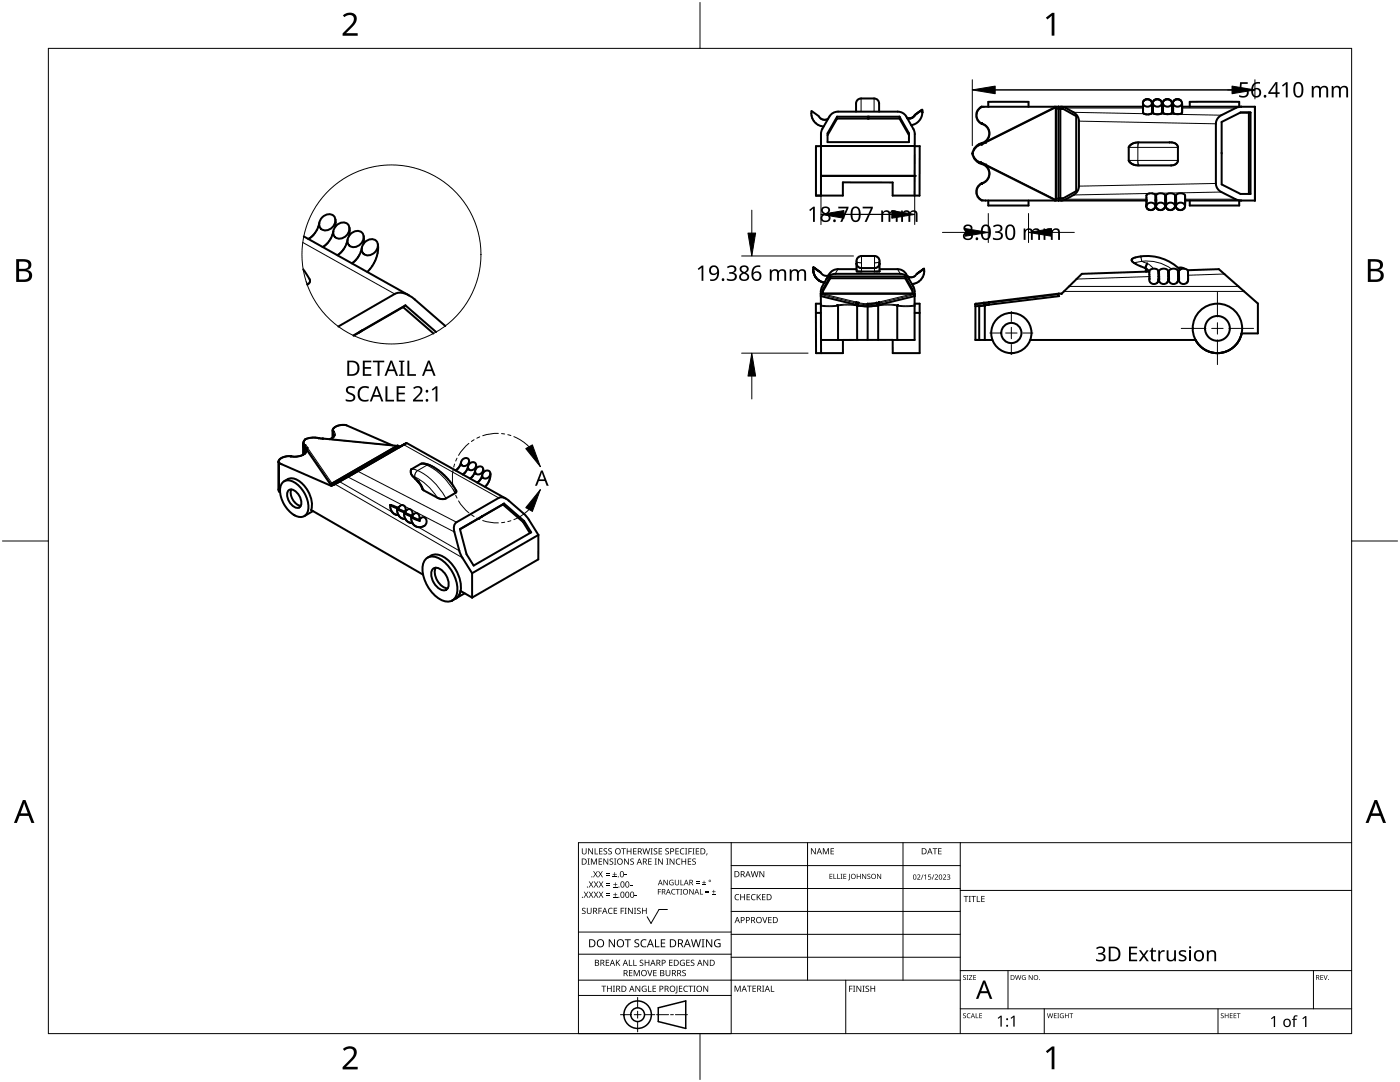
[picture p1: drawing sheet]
<svg xmlns="http://www.w3.org/2000/svg" width="279mm" height="216mm" viewBox="0 0 279 216" stroke-linecap="round" stroke-linejoin="round" font-family="sans-serif">
<g fill="none" stroke="#000" stroke-width=".4">
<path d="M228.4 20a.82 .82 0 0 1 1.1-.1 .82 .82 0 0 1 .1 1.2 .82 .82 0 0 1-1.2 .1 .82 .82 0 0 1 0-1.2zM230.4 20a.82 .82 0 0 1 1.1-.1 .82 .82 0 0 1 .1 1.2 .82 .82 0 0 1-1.2 .1 .82 .82 0 0 1 0-1.2zM232.4 20a.82 .82 0 0 1 1.1-.1 .82 .82 0 0 1 .1 1.2 .82 .82 0 0 1-1.2 .1 .82 .82 0 0 1 0-1.2zM234.4 20a.82 .82 0 0 1 1.1-.1 .82 .82 0 0 1 .1 1.2 .82 .82 0 0 1-1.2 .1 .82 .82 0 0 1 0-1.2zM162 22.2l2 1.6 .7 .1 .6-.2M162 22.2a2.63 2.63 0 0 0 1.3 2.7M163.3 24.9l1.1 .3M163.8 39l.1-12.5 .2-.8 1.4-2.5a1.96 1.96 0 0 1 1.7-.9h12a1.97 1.97 0 0 1 1.7 .9l1.4 2.6 .2 .7v12.5M163.8 29.2h-1v9.8h5.4v-2.6h10l-.1 2.6h4.4M163.8 35.1h18.7M163.8 29.1h18.8M167.1 23.7h6.1"/>
<path d="M167.1 23.3h6.1M167.1 23.7l-1.9 3.3M167.1 23.3v.4M170.8 22.3v-1.7a1 1 0 0 1 1-1h2.6a1 1 0 0 1 1 1v1.7M173.2 23.3v.4M173.4 23.3h-.2M173.4 23.7h6.1M173.4 23.3h6.1M173.4 23.7h-.2M173.4 23.3v.4M179.5 23.3l1.9 3.3v1.8h-16.2v-1.8l1.9-3.3M179.5 23.7l1.9 3.3"/>
<path d="M179.5 23.3v.4M182.6 29.2h1l-.1 9.8h-1M182.6 23a1.29 1.29 0 0 1-1.6 .5M184 21.9l-1.4 1.1M184 21.9l.1 .5M184.1 22.4h.1M184.1 22.4l-.1-.4-1.4 1a1.23 1.23 0 0 1-1.5 .6 1.29 1.29 0 0 0 1.5-.6M184.1 22.4a2.63 2.63 0 0 1-2.3 2.6M194 30.6h.2M194 30.6a2.43 2.43 0 0 0 1.8 1.9M194.3 31.4a3 3 0 0 0 2 1.5 1.97 1.97 0 0 1 1.1 2 1.97 1.97 0 0 1-1.5 1.7M195.7 32.5h.1"/>
<path d="M195.8 32.5l1 .5M195.8 32.5h-.1M195.8 32.4v.1M195.8 32.4h.1M195.9 21.3a1.9 1.9 0 0 0-1.1 1.7 1.9 1.9 0 0 0 1.1 1.7M195.9 21.3h.1M195.9 28.7h.1M195.9 28.7v.2M195.9 28.7a2.43 2.43 0 0 0-1.9 1.9M195.9 24.7h.1M195.9 24.7a2.02 2.02 0 0 1 1.5 2.2 2.02 2.02 0 0 1-1.8 1.8l-.8 .5-.5 .7M195.9 28.9h.1"/>
<path d="M195.9 36.6h.1M195.9 36.6a1.9 1.9 0 0 0-1.1 1.7 1.9 1.9 0 0 0 1.1 1.7h32.9M195.9 36.6l.1 .1M196 24.6l-.1 .1M196 24.6h.1M196 36.7h.1M196.7 28.3h.1M196.7 28.3l-.8 .4M196.7 28.3l.1 .1M196.8 33h.1M196.8 33l13.7 6.9 .2-.1M196.8 28.5h.1"/>
<path d="M196.8 32.9v.1M196.8 32.8v.1M205.3 21.3v-1h-5h-3.1v1M210.5 21.3h-14.6M210.5 21.3v.1M210.5 39.9v.1M210.7 21.5l-.2-.1-13.8 6.9M210.7 21.3h-.2M210.7 21.3v18.7M211.2 21.3v18.7l.1-.4M211.3 21.7h.9l2.6 1.5v14.9l-2.6 1.5h-.9h.3v-17.9zM211.3 21.3h-.6"/>
<path d="M211.7 21.3l.8 .1a6.8 6.8 0 0 1 2.4 1.6l.4 1.2v12.9a2.02 2.02 0 0 1-1 1.8l-1.8 1-.8 .1M211.7 21.3h-.4M211.7 21.3h16.4M225.5 29a2.27 2.27 0 0 1 1.8-.6h6.1a1.4 1.4 0 0 1 1.7 1v2.6a1.26 1.26 0 0 1-1.4 1h-6.6l-1-.2-.8-.8v-2.6zM228.1 20.7h.1M228.1 20.7v.6M228.1 21.3h.1M228.2 20.2h.1M229.7 20.1a.98 .98 0 0 0-1.5 .1M229.9 20.5h.1M229.9 20.5v.8M229.9 21.3h.2"/>
<path d="M229.9 21.3v.2a.92 .92 0 0 1-.3 1.3 .99 .99 0 0 1-1.5-.5v-1M230.1 20.7h.1M230.1 20.7v.6M230.1 21.3h.1M230.2 20.2h-.1M231.7 20.1a.98 .98 0 0 0-1.5 .1M231.9 20.5h.1M231.9 20.5v.8M231.9 21.3v.2a1.01 1.01 0 0 1-.4 1.2 1.18 1.18 0 0 1-1.4-.3v-1.1M231.9 21.3h.2M232.1 20.7h.1M232.1 20.7v.6"/>
<path d="M232.1 21.3h.1M232.1 21.3v.3a.81 .81 0 0 0 .4 1.1h1l.4-.3M232.2 20.2h.1M233.7 20.1a.98 .98 0 0 0-1.5 .1M233.9 20.5h.1M233.9 20.5v.8M233.9 21.3v1.1M233.9 21.3h.2M234.1 20.7h.1M234.1 20.7v.6M234.1 21.3h.1M234.1 21.3v.3a.81 .81 0 0 0 .4 1.1 1.31 1.31 0 0 0 1.4-.3"/>
<path d="M234.2 20.2h.1M235.7 20.1a.98 .98 0 0 0-1.5 .1M235.9 20.5h.1M235.9 20.5v.8M235.9 21.3h11.8M235.9 21.3v1.1M237.4 21.3v-1h5h4.9v1M243.8 24.3l3.8-1.9 2 .1v16.2h-2l-3.8-1.9zM247.7 21.3l-.8 .1-3.1 1.6a1.93 1.93 0 0 0-1.1 1.7v12.1a1.94 1.94 0 0 0 1.1 1.5l3 1.6 .9 .1M247.7 21.3h2.7M249.6 22.5h-.4v16.2M250.4 21.3l.1 18.7h-14"/>
<path d="M250.4 21.3h.1M60.5 53.7l1.2 1.9a.77 .77 0 0 1-.4 1.2M60.6 47.2l21 11.7M63.7 44.5a4.4 4.4 0 0 1-2.2 3.2M64.3 43.4a1.41 1.41 0 0 1 1.6-.6 1.41 1.41 0 0 1 1 1.4 1.92 1.92 0 0 1-2.9 1.4 1.65 1.65 0 0 1 .3-2.2zM64.4 49.3h.1M66.5 46.1a4.5 4.5 0 0 1-2.1 3.2M66.9 43.8v1.5M67.1 45a1.41 1.41 0 0 1 1.6-.6 1.41 1.41 0 0 1 1 1.4 1.92 1.92 0 0 1-2.9 1.5 1.65 1.65 0 0 1 .3-2.3zM69.4 47.8a4.6 4.6 0 0 1-2.1 3.1M69.7 45.4v1.6M70 46.7a1.41 1.41 0 0 1 1.6-.6 1.41 1.41 0 0 1 1 1.4 1.92 1.92 0 0 1-2.9 1.5 1.65 1.65 0 0 1 .3-2.3z"/>
<path d="M72.2 49.5a4.7 4.7 0 0 1-2 3M72.5 50.6a1.86 1.86 0 0 0 2.3-.3 1.86 1.86 0 0 0 .3-2.2 1.86 1.86 0 0 0-2.3 .2 1.86 1.86 0 0 0-.3 2.3M72.6 47.1l-.1 1.6M75.4 48.7l.1 .6M75.5 49.3a7 7 0 0 1-2.2 5M162.3 53.8h.1M162.3 53.8l.2 1M162.3 53.8v.4M162.3 53.3v.5M162.3 53.3l1.5 1.1zM162.3 54.2l.2 .5M162.3 54.2l.4 1 .8 .8"/>
<path d="M162.5 54.8l.2 .4M162.5 54.7l.2 .5M162.7 55.2l.8 .8 1 .4M162.7 55.2l.8 .8M163.5 56l1.1 .4zM163.8 54.4a1.29 1.29 0 0 0 1.5 .6M163.8 59.1l7 1.7M163.9 58.8h-.1v.3M163.9 58.8l-.1 .3M164 58.6l-.1 .2M165.2 55.1v.1M165.3 55l-1.2 2.2-.3 .7 .1 12.6"/>
<path d="M165.4 55h-.1M165.7 55.2l-1.5 2.6v.8M165.7 55.5h14.9M165.7 55.2v.3M165.7 55.2h14.9M165.7 55.5l-1.5 2.6M170.9 52.1v1.7a.31 .31 0 0 0 .1 .4 .31 .31 0 0 0 .4 0h4.1M170.9 53.7h-3.7a2.1 2.1 0 0 0-1.9 1.4M175.5 52.6a.96 .96 0 0 1-1 .9h-2.6a.95 .95 0 0 1-1-.9M175.5 54.1v.1M175.5 52.1a1 1 0 0 0-1-1h-2.6a1 1 0 0 0-1 1M175.5 53.7h3.6a1.97 1.97 0 0 1 1.7 1l1.5 2.5 .2 .7v9.9h-4.3"/>
<path d="M175.5 52.1v2M180.6 55.2l1.5 2.6v.8M180.6 55.5l1.5 2.6M180.6 55.2v.3M181.4 55.7a2.05 2.05 0 0 0-1.7-1.1h-13a2.03 2.03 0 0 0-1.8 1.1M182.3 58.6l.1 .2M182.4 58.8l.1 .3-7 1.7M182.4 58.8h.1M182.5 58.6h-18.7M182.9 54.7l-.3 .4-.5 .2h-.5l-.5-.2M182.9 54.7l1.5-1.1zM184.1 55.3l-.9 1-1.2 .4"/>
<path d="M184.4 53.6v1l-.3 .7M197.2 40v1h8.1v-1M211.3 58.6l-16.5 2M211.3 58.6l-.2 .2 .3 .3-16.7 2M211.3 58.6h.6M211.9 58.6h.1M228.6 53.5h.1M228.6 53.5l.7 .7M228.6 53.5a4.8 4.8 0 0 1-2.8-1.6l.2-.2a8.4 8.4 0 0 1 8.8 1.5l.7 .6M228.7 53.9v.3M228.8 41h.1M228.8 53.6l-.1 .3 .2 .3"/>
<path d="M228.8 40h.1M228.8 40v1M228.8 40v-.2a.87 .87 0 0 1 .2-1 .87 .87 0 0 1 1-.2 .88 .88 0 0 1 .6 1.1v.3M228.9 41.5h.1M228.9 52.6l-.3 .9M229 40.7a.82 .82 0 0 1 1.1-.2 .82 .82 0 0 1 .2 1.1 .82 .82 0 0 1-1.1 .2 .82 .82 0 0 1-.2-1.1zM229.4 54.2v1.5M229.4 54.2l-13.5 .4-4 4M229.4 54.2a.96 .96 0 0 1 1.2-.6 .96 .96 0 0 1 .6 1.2v1.1M229.4 55.7h.1M229.4 55.7a.9 .9 0 0 0 .8 1 .9 .9 0 0 0 1-.9M230.5 41.5a.98 .98 0 0 1-1.6 .1"/>
<path d="M230.6 40h.1M230.6 40v1.2M230.7 41h.1M230.7 40v-.2a.89 .89 0 0 1 .2-1.1 .89 .89 0 0 1 1.1-.1 .89 .89 0 0 1 .6 1.1v.3M230.7 40h.1M230.7 40v1M230.8 41.5h.1M230.9 40.7a.82 .82 0 0 1 1.2-.2 .82 .82 0 0 1 .2 1.1 .82 .82 0 0 1-1.2 .2 .82 .82 0 0 1-.2-1.1zM231.2 55.8v.1M231.2 55.9h.1M231.3 54.1h-.1M231.3 55.7h.1"/>
<path d="M231.4 54a1.07 1.07 0 0 1 1.7 .1v.5a1.83 1.83 0 0 1-.4 2 1.07 1.07 0 0 1-1.1-.3 1.07 1.07 0 0 1-.3-1.1zM232.4 41.5a.98 .98 0 0 1-1.5 .1M232.6 40l-.1 1.2M232.6 40h.1M232.7 41h.1M232.7 40h.1M232.7 40v-.2a.89 .89 0 0 1 .2-1.1 .89 .89 0 0 1 1.1-.1 .89 .89 0 0 1 .5 1.1v.3M232.7 40v1M232.8 41.5h.1M232.9 40.7a.82 .82 0 0 1 1.2-.2 .82 .82 0 0 1 .2 1.1 .82 .82 0 0 1-1.2 .2 .82 .82 0 0 1-.2-1.1zM233.1 55.8v.1M233.1 55.9h.1"/>
<path d="M233.3 54l-.2 .1M233.3 55.7h.1M233.3 55.7v-1.5a.97 .97 0 0 1 1.2-.6 .97 .97 0 0 1 .6 1.2v1.1M233.3 55.7a.9 .9 0 0 0 .8 1 .9 .9 0 0 0 1-.9M234.4 41.5a.98 .98 0 0 1-1.6 .1M234.5 40h.2M234.5 40v1.2M234.7 41h.1M234.7 40v-.2a.89 .89 0 0 1 .2-1.1 .89 .89 0 0 1 1.1-.1 .89 .89 0 0 1 .5 1.1v.3M234.7 40h.1M234.7 40v1M234.8 41.5h.1"/>
<path d="M234.9 40.7a.82 .82 0 0 1 1.2-.2 .82 .82 0 0 1 .2 1.1 .82 .82 0 0 1-1.2 .2 .82 .82 0 0 1-.2-1.1zM235.1 55.8v.1M235.1 55.9h.1M235.1 53.5l.8-.1 .4 .2M235.3 55.7v-1.5a.96 .96 0 0 1 1.2-.6 .96 .96 0 0 1 .6 1.2v1.1M235.3 55.7h.1M235.3 55.7a.9 .9 0 0 0 .8 1 .9 .9 0 0 0 1-.9M235.3 54h-.2M236.4 41.5a.98 .98 0 0 1-1.6 .1M236.5 40v1.2M237 53.9l6.2-.2 7.8 6.9v5.9h-3.2M237.1 55.8v.1"/>
<path d="M237.1 55.9h.1M237.4 40v1h9.9v-1M71.5 66.4l-.9 .6M72.2 66l-1.7 .9M72.2 66l-.7 .4M80.4 61.3l-8.9 5.1M80.4 61.3l6.1 5.2M80.9 60.9l-8.7 5.1M80.9 60.9l6.1 5.3M80.9 60.9l-.5 .4M88.9 65l-6.1-5.3a3.8 3.8 0 0 0-4-1l-11.3 6.5M163.8 60.6h-1l.1 9.9h1"/>
<path d="M163.8 62.4h-1M167.1 60.9h.1M167.1 60.9l.2 .2M167.3 61.1h.1M167.3 61.1v6.7M168.2 67.8v2.7h-4.3M170.8 60.8l.4 .1M171 60.3l-.2 .5M171 60.3h.1M171.1 61.1v6.7M171.1 61v.1M171.1 61h.1"/>
<path d="M171.1 61l2.1 .1M171.2 60.9h.1M171.3 60.9l1.9 .2M171.4 60.4l-.2 .5M171.4 60.4h.1M173.2 60.7v7.1M173.2 60.6v.1M173.2 60.6h.1M174.9 60.4h.1M174.9 60.4l-1.7 .2M174.9 60.4l.1 .1 .1 .4M175.1 60.9l-1.9 .2"/>
<path d="M175.2 61.1h-2M175.3 61.1h.1M175.3 67.8h-11.4M175.3 61.1v6.7M175.3 67.8h2.9M175.4 60.3h.1M175.4 60.3l.1 .5M175.5 60.8l-.4 .1M179.2 60.9l-.1 .2v6.7M179.2 60.9h.1M182.5 60.6h1v9.9h-5.3v-2.7M182.5 62.4h1"/>
<path d="M194.7 67.8h.7M194.7 61.1v6.7M194.8 60.6l-.2 .1 .1 .4M194.8 60.6h.1M195.4 67.8h2.7M195.4 67.8h-.7M195.6 61l-.2 .2v6.6M196.3 60.5l.1 .4M196.3 60.4v.1M196.4 60.4h-.1M196.4 60.4h.1M196.5 61.1v6.7"/>
<path d="M196.5 61.1h.1M197.3 60.8l-.8 .3M197.4 60.3v.5M197.4 60.3h.1M202.3 70.4l-.7 .1M205.6 67.8h33M247.8 66.5a4.9 4.9 0 0 1-4.1 3.9 4.9 4.9 0 0 1-5.1-2.6M55.6 92.2v5.5l.1 .4M55.6 92.2h.1M55.6 92v.2M55.7 92.5v5.6M55.7 98.1l.2 .1"/>
<path d="M55.7 92.5h.1M55.7 92.5l10.5 4.5M56.3 96.3a2.06 2.06 0 0 1 3 .3 5.7 5.7 0 0 1 2.1 5.7 1.86 1.86 0 0 1-3.1 .2 6.2 6.2 0 0 1-2.4-5.2zM56.7 96a2.32 2.32 0 0 1 3.3 .2 5.6 5.6 0 0 1 2.1 5.6l22.3 12.9M57.5 98a1.25 1.25 0 0 1 1.9 .5 2.13 2.13 0 0 1 .3 2.7 1.78 1.78 0 0 1-2-1.1 2.26 2.26 0 0 1-.2-2.1zM58 91.1h.1M58.1 91.1h-.1M58.1 91h.1M58.1 91h-.2a2.39 2.39 0 0 0-2.3 1M58.1 97.7a2.74 2.74 0 0 0 1.9 3.2M60.5 88.8v1.9M60.5 90.7l-1.1 .4-1.3-.1"/>
<path d="M60.5 88.5v.5l.3 .5M60.8 89.6v.9M60.8 89.6h.1M60.8 90.5l-.3 .2M60.8 90.5h.1M60.9 89.3l.3 .5M61 88.8l-.1 .5M61 88.8h.1M61 87.6h.1M61 87.6l-.5 .7 .1 .7 .3 .3M61.1 87.6h.1M61.1 90.1l-.3 .4"/>
<path d="M61.1 90v.1M61.2 89.8l5 7.2M61.4 89.3l-.2 .2v.3M61.4 89.3h.1M63.6 87.4h.1M63.6 87.4l-1.2-.1-1.4 .3M63.6 87.4l.9 .1M64.4 87.5h.1M64.5 87.5l14.8 1.5M66 96.6l.2 .4M66.1 96.6h-.1M66.1 96.6h.1"/>
<path d="M66.1 96.5l.4 .3M66.1 96.5l-.1 .1M66.3 96.5l-.2 .1M66.4 87.3v-1.4a2.25 2.25 0 0 1 2.6-1.1l9.3 4.1M66.4 87.3l-.6 .3M66.5 87.3h-.1M66.5 87.3h.1M66.5 96.8h.1M66.6 86.1l-.1 1.2M66.6 86.1h.1M66.8 86.8h.1M66.8 86.8l-.3 .5"/>
<path d="M66.8 96.6h.1M66.8 96.6l-.3 .2M67.8 96.1l-1.3 .7M79.3 89h-.1M79.4 88.9l-13.3 7.6M79.4 88.9l.3 .2M79.4 88.9l-.1 .1M79.4 89.3l.1 .1M79.4 89.3h.1M79.4 89.3l-12.6 7.3M79.7 89.1l-.3 .2M80.1 89l-.4 .1"/>
<path d="M80.1 89l1-.6-11.7 6.8M80.1 89h.1M80.1 89l-.7 .3M80.6 88.7l-.5 .3M80.9 88.5l-14.1 8.1M81.2 88.4l19.8 11.1M82.1 93.7l2-1.2h.7l.9 .3 1.4 .7 1.3 1.1 1.3 1.3 1.1 1.6a.53 .53 0 0 1 0 .9l-1.8 1.1a1.98 1.98 0 0 1-1.7-.2l-2.8-1.5-.7-1.2-.6-.7a2.48 2.48 0 0 1-1.2-2zM83.5 96.2h.1M83.5 96v.2M92 92.3a2.18 2.18 0 0 1-1.1 1.6M92.3 91.7a.73 .73 0 0 1 1.1-.1 .73 .73 0 0 1-.1 1.1 .73 .73 0 0 1-1.1 .1 .73 .73 0 0 1 .1-1.1zM92.3 94.7h.1"/>
<path d="M93.4 93.1a2.23 2.23 0 0 1-1.1 1.6M93.6 91.9v.8M93.7 92.5a.73 .73 0 0 1 1.1-.1 .73 .73 0 0 1-.1 1.1 .73 .73 0 0 1-1.1 .2 .73 .73 0 0 1 .1-1.2zM94.8 93.9l-.3 .9-.7 .7M95 92.7v.6M95 93.3v.2M95.1 93.4a.73 .73 0 0 1 1.2-.2 .73 .73 0 0 1-.2 1.2 .73 .73 0 0 1-1.1 .1 .73 .73 0 0 1 .1-1.1zM96.2 94.8l-.3 .8-.6 .7M96.4 93.6v.8M96.5 94.2a.73 .73 0 0 1 1.2-.2 .73 .73 0 0 1-.2 1.2 .73 .73 0 0 1-1.1 .1 .73 .73 0 0 1 .1-1.1zM97.9 94.4a3.4 3.4 0 0 1-1.1 2.8M62.5 102l-1.8 1"/>
<path d="M77.9 100.8a1.72 1.72 0 0 0 1.6 2M77.9 100.8l1.6 .7zM79.3 101.6l.2 1.2M79.3 101.6l1.6 .7zM79.3 101.3h.2a.81 .81 0 0 1 1.1-.4 .81 .81 0 0 1 .3 1.1M79.5 102.8h.1M79.5 102.8l.6 .6 .8 .2M79.5 101.5h.1M79.6 101.5h.1M80.6 102.4l.3 1.2M80.6 102.4l1.7 .7zM80.9 102l-.2 .1"/>
<path d="M80.9 102a.8 .8 0 0 1 1.1-.3 .8 .8 0 0 1 .3 1.2M80.9 102h.1M80.9 103.6h.1M80.9 103.6l.6 .6 .8 .2M80.9 102.3h.1M81 102.3h.1M82.1 103.2l.2 1.2M82.1 103.2l1.6 .7zM82.1 102.9h.1a.83 .83 0 0 1 1.1-.4 .83 .83 0 0 1 .3 1.2M82.1 102.9h.1M82.3 104.4h.1M82.3 103.1h.1"/>
<path d="M83.6 103.7h-.1M83.6 103.7h.1a.81 .81 0 0 1 1.1-.4 .81 .81 0 0 1 .3 1.2 1.61 1.61 0 0 1-2.5 .2l-.3-.3M83.7 103.9l.1 .1M84.9 111.6a2.53 2.53 0 0 1 3.6 .4 7.4 7.4 0 0 1 2.7 6.3 2.04 2.04 0 0 1-1.3 1.7 2.04 2.04 0 0 1-2.1-.4 7.5 7.5 0 0 1-3.4-6.8zM85.3 111.3a2.79 2.79 0 0 1 3.9 .3 7.3 7.3 0 0 1 2.7 6.3M86.3 113.7a1.23 1.23 0 0 1 1.9 .1 3.3 3.3 0 0 1 1.1 3.6 1.23 1.23 0 0 1-1.9-.2 3.3 3.3 0 0 1-1.1-3.5zM87 113.3a3.3 3.3 0 0 0 2.3 4.1M91 119.4l-.7 .4M91.9 117.9l-.4 1.1-.5 .4M91.9 117.9l2.3 1.3M92.7 118.4l-1.7 1M94.2 114.4v4.8"/>
<path d="M95.9 103.2l-4.1 2.4M96.3 103l-4.5 2.6 1.3 5 1.4 2.3 11.5-6.7-1.4-2.2M96.3 103l-.4 .2M100.4 100.7l-4.5 2.5M100.4 100.7l4 3.4M100.6 100.5l-4.3 2.5M100.6 100.5l4 3.5M100.6 100.5l-.2 .2M104.4 104.1l1.4 2.3M104.6 104l-.2 .1M107.4 106.7l-2.4-3.7-3.5-3.1a1.93 1.93 0 0 0-2-.6l-8.4 4.9a1.63 1.63 0 0 0-.4 1.9l1.2 4.5 2.3 3.8M107.4 106.7v4.9l-13.2 7.6"/>
<path d="M107.4 106.7l-13.2 7.7"/>
<circle cx="201.8" cy="66.4" r="4"/>
<circle cx="201.8" cy="66.4" r="2.02"/>
<circle cx="243" cy="65.5" r="2.48"/>
<circle cx="243" cy="65.5" r="4.9"/>
</g>
<g fill="none" stroke="#000" stroke-width=".2">
<path d="M171.8 19.6v2.7M174.4 19.6v2.7M195.4 32.5h.3M195.7 28.8h-.3M196.4 21.3a1.77 1.77 0 0 0-1.4 1.8 1.77 1.77 0 0 0 1.5 1.7 2.14 2.14 0 0 1 .3 3.5M196.9 33a2.14 2.14 0 0 1-.9 3.7 1.73 1.73 0 0 0-1 1.9 1.73 1.73 0 0 0 1.7 1.4M210.7 21.5l-14.2 7.1a2.78 2.78 0 0 0-2.3 2 2.46 2.46 0 0 0 2.1 1.9l14.4 7.3M212.7 21.6h15.4M212.8 39.7h16M214.3 22.4l14 .3M215.3 24.2l27.4 .5M225.3 29.4h9.8"/>
<path d="M225.3 32h9.8M227.3 28.4l-.2 1v2.9l.2 .7M229.3 38.6l-15 .3M229.7 22.7h.7M229.9 21.6h.2M230.6 39.7h.1M231.5 22.7l1.4 .1M231.9 21.6h.2M232.6 39.7h.1M233 22.8l10.8 .2M233.9 21.6h.2M234.5 39.7h.2"/>
<path d="M235.9 21.6h10.7M236.5 39.7h10.1M242.7 36.6l-27.4 .5M243.8 38.3l-13.8 .3M60.4 48.4l18.4 10.3M61.1 56.2l.3 .5M163.9 58.8l7.3 1.7a8.3 8.3 0 0 0 3.9 .1M164 58.6l7.6 1.9 1.6 .1M167.2 53.7l-.5 .9M171.9 52.4h-.2a.54 .54 0 0 1-.8-.2 .54 .54 0 0 1 .3-.7l.7-.3h2.6a.75 .75 0 0 1 .9 .3 .75 .75 0 0 1-.1 .8l-.8 .1M171.9 51.1v3.1M174.5 51.1v3.1"/>
<path d="M179.1 53.7l.6 .9M182.3 58.6l-7.4 1.8M182.4 58.8l-7.3 1.8M211.1 58.8l-16.5 2M212.3 58.2h36M213.3 57.2h33.9M227.7 51.2l.2 .9M227.9 52.1l.3 .2a3.6 3.6 0 0 1 2 1.3M227.9 52.1l-1.6 .3M227.9 52.1a8.4 8.4 0 0 1 5.9 1.6M229.4 55.2l-14.6 .5M231.3 55.1h-.1"/>
<path d="M233.3 55.1h-.2M235.3 55h-.2M244.3 54.7l-7.2 .2M170.8 60.8l-2.2-.1-3.1 .3-1.7-.2M171.1 61.1l-1.9-.2-3.1 .3-2.3-.1M171.3 60.9v.1M175.1 60.9l-.1 .1M175.1 60.6h.1M175.5 60.8l2.2-.1 1.8 .2a7.7 7.7 0 0 0 3-.1M182.5 61.1l-2.2 .1-3.1-.3-1.9 .2M196.5 61.1l-1.1 .1M55.6 92.2l.1 .3"/>
<path d="M60.5 88.5l5.6 8.1M60.6 89.2l.3 .1M60.8 89.6l.3 .4M61.2 89.8a1.43 1.43 0 0 1-1.4 1.2l-.9 .1a3.5 3.5 0 0 0-3.1 .7 .6 .6 0 0 0 .4 .8M66.4 86l.4 .8M66.8 96.6l25.5 14.7M67.8 96.1l10.5 6.1M69.2 84.9a2.77 2.77 0 0 0-2.6 .7l-.1 .4 .3 .3a.63 .63 0 0 1-.2 .9l-.8 .4M69.4 95.2l10.9 5.6M71.4 94l19.7 10.2M79.2 89l-15.4-1.5a3.5 3.5 0 0 0-3 .4l-.1 .4 .1 .4 .5 .4 5 7.4M80.6 88.7l18.9 10.6"/>
<path d="M82.1 93.6l1.3 .3M82.1 93.6h.1M82.2 94.9l.6 .3M82.8 95.2l1.2 1.4 .6 1.3M82.8 95.2a11 11 0 0 1 4.5 4.1M83.4 93.9a13 13 0 0 1 5.6 5.6M83.4 93.9a1.34 1.34 0 0 0-.6 1.3M84 92.5l1.2 .3M84 92.5v.1M85.2 92.8l-1.8 1.1M85.2 92.8a13 13 0 0 1 5.6 5.6M85.7 92.8h-.5"/>
<path d="M79.3 102.8l.3 .2M80.7 103.6l.3 .2M80.7 101l10 5.1M82.1 104.4l.4 .2M83.5 105.2l8.2 4.7"/>
</g>
<g fill="#000">
<circle cx="163.8" cy="35.1" r=".2"/>
<circle cx="182.5" cy="35.1" r=".2"/>
<circle cx="211.2" cy="21.7" r=".2"/>
<circle cx="79.4" cy="89.3" r=".2"/>
</g>
<circle cx="78.1" cy="50.8" r="17.9" fill="none" stroke="#000" stroke-width=".2"/>
<path d="M9.7 9.7h260v196.5h-260z" fill="none" stroke="#000" stroke-width=".2"/>
<path d="M139.7 .5v9.2M.5 108h9.2M269.7 108h9.2M139.7 206.2v9.2" fill="none" stroke="#000" stroke-width=".2"/>
<g fill="#000">
<path d="M68.4 3.1a1.64 1.64 0 0 1 2.8 .4 2.52 2.52 0 0 1-1.2 2.2l-.9 .9h2.3v.5h-3v-.4l1.2-1.2a1.95 1.95 0 0 0 .9-2.2 1.23 1.23 0 0 0-1.8 .1zM208.7 3.5l1.3-.9h.4v4.5h-.5v-4l-.9 .8zM68.4 209.3a1.64 1.64 0 0 1 2.8 .4 2.52 2.52 0 0 1-1.2 2.2l-.9 1h2.3v.5h-3v-.5l1.2-1.2a1.95 1.95 0 0 0 .9-2.1 1.23 1.23 0 0 0-1.8 .1zM208.7 209.8l1.3-1h.4v4.6h-.5v-4l-.9 .7z"/>
<path d="M3.2 51.7h1.3a1.28 1.28 0 0 1 1.7 1.3 1.04 1.04 0 0 1-.8 .9 1.23 1.23 0 0 1 1 1.5 1.23 1.23 0 0 1-1.6 .9h-1.6zM3.8 54.1v1.7h.9a.86 .86 0 0 0 1.1-.9 .86 .86 0 0 0-1.1-.8zM3.8 52.2v1.4h.8a.78 .78 0 0 0 1.1-.7 .78 .78 0 0 0-1.1-.7z"/>
<path d="M273 51.7h1.3a1.28 1.28 0 0 1 1.7 1.3 1.04 1.04 0 0 1-.9 .9 1.23 1.23 0 0 1 1 1.5 1.23 1.23 0 0 1-1.5 .9h-1.6zM273.6 54.1v1.7h.9a.86 .86 0 0 0 1.1-.9 .86 .86 0 0 0-1.2-.8zM273.6 52.2v1.4h.8a.78 .78 0 0 0 1-.7 .78 .78 0 0 0-1.1-.7z"/>
<path d="M4.6 159.6h.5l1.8 4.6h-.6l-.6-1.4h-1.8l-.5 1.4h-.6zM4.8 160.2l-.7 2.1h1.4z"/>
<path d="M274.3 159.6h.5l1.8 4.6h-.6l-.5-1.4h-1.8l-.6 1.4h-.6zM274.6 160.2l-.7 2.1h1.4z"/>
</g>
<g fill="none" stroke="#000" stroke-width=".2">
<path d="M145.9 168.1v38.1h-30.5v-38.1h154.3M145.9 172.7h45.7M145.9 177.3h45.7M161.2 168.1v27.5M180.2 168.1v27.5M191.6 168.1v38.1M191.6 177.7h78.1M115.4 198.6h30.5M115.4 195.6h76.2M115.4 190.4h30.5M115.4 186h30.5M127.3 199v2.1"/>
<path d="M133.2 181.5h-1.7l-1.6 2.8-.7-1.4M145.9 181.9h45.7M145.9 186.4h45.7M145.9 191h45.7M168.8 195.6v10.6M191.6 193.7h78.1M201.2 193.7v7.6M262.1 193.7v7.6M123.8 202.5h2.1M126.6 202.5h1.3M127.3 201.8v1.4M127.3 203.8v2.1"/>
<path d="M128.6 202.5h2.1M131 202.5h2.4M133.8 202.5h.6M134.8 202.5h2.4M191.6 201.3h78.1M208.4 201.3v4.9M243.1 201.3v4.9"/>
</g>
<g fill="#000">
<path d="M116.1 169.3h.2v.8a.32 .32 0 0 0 .3 .3 .32 .32 0 0 0 .3-.3v-.8h.2v.8a.47 .47 0 0 1-.5 .4 .47 .47 0 0 1-.5-.5zM116.5 177.9h.2l.3 .5 .3-.5h.1l-.4 .6 .4 .6h-.1l-.3-.5-.4 .5h-.1l.4-.6zM117.3 171.3h.4l-.1 .1v1l.1 .1h-.4l.1-.1v-1zM117.4 169.3h.2l.6 1v-1h.1v1.2h-.1l-.7-1v1h-.1zM117.5 177.9h.2l.3 .5 .3-.5h.1l-.4 .6 .4 .6h-.1l-.4-.5-.3 .5h-.1l.4-.6zM117.5 175.9h.2l.3 .5 .3-.5h.1l-.4 .6 .5 .6h-.2l-.3-.5-.4 .5h-.1l.4-.6zM117.9 171.3h.3l.3 1 .4-1h.2v1.2h-.1v-1l-.4 1h-.1l-.4-1v1h-.2zM118.7 169.3h.1v1h.6v.2h-.7zM118.4 173.8h.1l.3 .5 .3-.5h.2l-.4 .6 .4 .7h-.1l-.4-.6-.3 .6h-.1l.4-.7zM118.5 177.9h.2l.2 .5 .3-.5h.2l-.4 .6 .4 .6h-.1l-.4-.5-.3 .5h-.1l.4-.6zM118.5 175.9h.2l.3 .5 .3-.5h.1l-.4 .6 .4 .6h-.1l-.3-.5-.4 .5h-.1l.4-.6zM119.5 171.3h.7v.1h-.6v.4h.5v.2h-.5v.4h.6v.1h-.7z"/>
<path d="M119.6 169.3h.6v.1h-.5v.4h.5v.1h-.5v.4h.5v.2h-.6zM119.4 173.8h.1l.3 .5 .3-.5h.2l-.4 .6 .4 .7h-.1l-.4-.6-.3 .6h-.2l.5-.7zM119.5 177.9h.1l.3 .5 .3-.5h.2l-.4 .6 .4 .6h-.1l-.4-.5-.3 .5h-.1l.4-.6zM119.5 175.9h.2l.3 .5 .3-.5h.1l-.4 .6 .4 .6h-.1l-.4-.5-.3 .5h-.1l.4-.6zM120.9 174.6h.8v.1h-.8zM120.9 174.2h.8v.1h-.8zM121 178.7h.8v.1h-.8zM121 178.3h.8v.1h-.8zM121 176.6h.8v.1h-.8zM121 176.3h.8v.1h-.8zM120.5 169.4l.4-.1h.3l-.1 .1a.25 .25 0 0 0-.4-.1 .25 .25 0 0 0 0 .4 .4 .4 0 0 1 .5 .3 .4 .4 0 0 1-.3 .5 .4 .4 0 0 1-.5-.2h.2a.27 .27 0 0 0 .4-.1 .27 .27 0 0 0-.3-.3l-.2-.2zM120.4 171.3h.2l.6 1v-1h.2v1.2h-.2l-.6-1v1h-.2z"/>
<path d="M121.4 169.4l.5-.1h.2v.1a.25 .25 0 0 0-.4-.1 .25 .25 0 0 0 0 .4 .4 .4 0 0 1 .4 .3 .4 .4 0 0 1-.2 .5 .4 .4 0 0 1-.5-.2h.1a.27 .27 0 0 0 .5-.1 .27 .27 0 0 0-.4-.3l-.2-.2zM122.3 174.9h.8v.2h-.8zM122.4 179h.8v.1h-.8zM122.4 177h.8v.1h-.8zM121.7 171.4l.4-.1 .3 .1-.1 .1a.25 .25 0 0 0-.4-.1 .25 .25 0 0 0 0 .4 .4 .4 0 0 1 .5 .3 .4 .4 0 0 1-.3 .5 .4 .4 0 0 1-.5-.3l.2 .1a.27 .27 0 0 0 .4-.2 .27 .27 0 0 0-.3-.3l-.2-.2zM122.6 174h.1v.4h.4v.1h-.4v.4h-.1v-.4h-.3v-.1h.3zM122.7 178.1h.1v.4h.4v.1h-.4v.3h-.1v-.3h-.3v-.1h.3zM122.7 176.1h.2v.3h.3v.2h-.3v.3h-.2v-.3h-.3v-.2h.3zM122.5 171.3h.5l-.2 .1v1l.2 .1h-.5l.2-.1v-1zM124 169.3h.9v.1h-.4v1.1h-.1v-1.1h-.4zM124.7 174.5h.4v.2h-.4zM124.6 171.3h.1l.7 1v-1h.1v1.2h-.2l-.6-1v1h-.1z"/>
<path d="M125.7 176.6h.5v.1h-.5zM125.1 169.3h.1v.5h.7v-.5h.1v1.2h-.1v-.6h-.7v.6h-.1zM125.8 171.4l.5-.1 .2 .1v.1a.25 .25 0 0 0-.4-.1 .25 .25 0 0 0 0 .4 .4 .4 0 0 1 .4 .3 .4 .4 0 0 1-.2 .5 .4 .4 0 0 1-.5-.3l.1 .1a.27 .27 0 0 0 .5-.2 .27 .27 0 0 0-.4-.3l-.2-.2zM126.7 178.6h.4v.2h-.4zM126.4 169.3h.6v.1h-.5v.4h.5v.1h-.5v.4h.5v.2h-.6zM128.2 169.3h.2l.2 1 .3-1h.2l.2 1 .3-1h.1l-.3 1.2h-.1l-.3-1.1-.3 1.1h-.2zM129.4 171.3h.6v.1h-.5v.4h.5v.2h-.5v.4h.5v.1h-.6zM129.8 169.3h.5l-.2 .1v1l.2 .1h-.5l.2-.1v-1zM130.7 171.3h.4l-.1 .1v1l.1 .1h-.4l.1-.1v-1zM130.5 169.4l.4-.1h.3l-.1 .1a.25 .25 0 0 0-.4-.1 .25 .25 0 0 0 0 .4 .4 .4 0 0 1 .5 .3 .4 .4 0 0 1-.3 .5 .4 .4 0 0 1-.5-.2h.2a.27 .27 0 0 0 .4-.1 .27 .27 0 0 0-.3-.3l-.2-.2zM131.3 177.4h.6v.1h-.5v.4h.5v.1h-.5v.5h-.1zM131.4 169.3h.7v.1h-.5v.4h.5v.1h-.5v.4h.5v.2h-.7z"/>
<path d="M131.3 171.3h.2l.7 1-.1-1h.2v1.2h-.2l-.6-1v1h-.2zM132.4 175.6h.2l.6 .9v-.9h.1v1h-.2l-.6-.9v.9h-.1zM133 171.3h.4l-.1 .1v1l.1 .1h-.4l.1-.1v-1zM132.8 169.4l.4-.1h.3l-.1 .1a.25 .25 0 0 0-.3-.1 .25 .25 0 0 0 0 .4 .4 .4 0 0 1 .4 .3 .4 .4 0 0 1-.3 .5 .4 .4 0 0 1-.4-.2h.1a.27 .27 0 0 0 .5-.1 .27 .27 0 0 0-.4-.3l-.2-.2zM133.7 175.7l.5-.2 .2 .1v.1a.45 .45 0 0 0-.7 .4 .45 .45 0 0 0 .6 .4v-.3h-.2v-.1h.3v.5a.6 .6 0 0 1-.8-.1 .6 .6 0 0 1 .1-.8zM134.1 177.5l.4-.1h.3l-.1 .2a.44 .44 0 0 0-.6 .4 .44 .44 0 0 0 .6 .3 .52 .52 0 0 1-.7 0 .52 .52 0 0 1 .1-.8zM133.6 171.3h.2l.7 1v-1h.1v1.2h-.2l-.6-1v1h-.2zM134.9 177.4h.8v.1h-.4v1h-.1v-1h-.3zM135 171.5l.5-.2 .3 .1-.1 .1a.49 .49 0 0 0-.7 .4 .49 .49 0 0 0 .7 .5 .52 .52 0 0 1-.6 0 .52 .52 0 0 1-.2-.6zM134.8 169.3h.7v.1h-.6v.4h.5v.1h-.5v.4h.6v.2h-.7zM134.7 175.6h.1v.7a.28 .28 0 0 0 .3 .2 .28 .28 0 0 0 .3-.2v-.7h.1v.7a.42 .42 0 0 1-.4 .4 .42 .42 0 0 1-.4-.4zM135.8 175.6h.1v.9h.5v.1h-.6z"/>
<path d="M135.8 177.4h.3l-.1 .1v.9l.1 .1h-.3l.1-.1v-.9zM135.8 169.4l.5-.2 .3 .1-.1 .1a.49 .49 0 0 0-.7 .5 .49 .49 0 0 0 .8 .4 .52 .52 0 0 1-.7 .1 .52 .52 0 0 1-.2-.6zM136 171.3h.2v.5h.6v-.5h.1v1.2h-.1v-.5h-.6v.5h-.2zM136.7 169.3h.5l-.2 .1v1l.2 .1h-.5l.2-.1v-1zM137.4 169.3h.7v.1h-.6v.4h.5v.2h-.5v.5h-.1zM137.3 171.3h.6v.1h-.5v.4h.5v.2h-.5v.4h.5v.1h-.6zM137.6 177.4h.1l.6 .9v-.9h.1v1.1h-.1l-.6-.9v.9h-.1zM138.2 169.3h.4l-.1 .1v1l.1 .1h-.4l.1-.1v-1zM138.9 176.2h.7v.1h-.7zM138.9 175.9h.7v.1h-.7zM138.2 171.4l.4-.1 .3 .1-.1 .1a.25 .25 0 0 0-.4-.1 .25 .25 0 0 0 0 .4 .4 .4 0 0 1 .5 .3 .4 .4 0 0 1-.3 .5 .4 .4 0 0 1-.5-.3l.2 .1a.27 .27 0 0 0 .4-.2 .27 .27 0 0 0-.3-.3l-.2-.2zM138.9 169.3h.6v.1h-.5v.4h.5v.1h-.5v.4h.5v.2h-.6z"/>
<path d="M139.7 177.4h.1v1h.5v.1h-.6zM140.1 176.5h.8v.1h-.8zM140.4 175.7h.2v.3h.3v.2h-.3v.3h-.2v-.3h-.3v-.2h.3zM140.8 178h.7v.2h-.7zM140.8 177.7h.7v.1h-.7zM141 170.3h.2l-.3 .4zM142.1 178.4h.7v.1h-.7zM142.4 177.6h.1v.3h.3v.1h-.3v.3h-.1v-.3h-.3v-.1h.3zM146.8 178.6l.4-.2 .3 .1v.1a.49 .49 0 0 0-.7 .4 .49 .49 0 0 0 .7 .5 .52 .52 0 0 1-.7 0 .52 .52 0 0 1-.2-.6zM147.7 178.4h.2v.5h.6v-.5h.2v1.2h-.2v-.5h-.6v.5h-.2zM149 178.4h.7v.1h-.5v.4h.4v.2h-.4v.4h.5v.1h-.7zM150 178.6l.5-.2 .3 .1-.1 .1a.49 .49 0 0 0-.7 .4 .49 .49 0 0 0 .8 .5 .52 .52 0 0 1-.7 0 .52 .52 0 0 1-.2-.6z"/>
<path d="M149.8 173.8h.2l.2 1.1 .3-1.1h.2l.3 1.1 .2-1.1h.2l-.3 1.2h-.2l-.3-1-.3 1h-.1zM151 178.4h.2v.6l.5-.6h.2l-.5 .5 .5 .7h-.2l-.4-.6-.1 .6h-.2zM151.6 173.8h.1l.7 1v-1h.1v1.2h-.2l-.6-1v1h-.1zM152.1 178.4h.7v.1h-.6v.4h.5v.2h-.5v.4h.6v.1h-.7zM161.8 169.3h.2l.7 1v-1h.1v1.2h-.2l-.6-1v1h-.2zM164.2 169.3h.2l.4 .9 .4-.9h.2v1.2h-.1v-1.1l-.4 1.1h-.1l-.4-1.1v1.1h-.2zM165.5 174.4h.6v.1h-.4v.3h.4v.1h-.4v.4h.4v.1h-.6zM166.3 174.4h.2v.9h.4v.1h-.6zM165.8 169.3h.6v.1h-.5v.4h.5v.1h-.5v.4h.5v.2h-.6zM167.1 174.4h.1v.9h.5v.1h-.6zM167.8 174.4h.3l-.1 .1v.8l.1 .1h-.3l.1-.1v-.8zM168.3 174.4h.6v.1h-.5v.3h.5v.1h-.5v.4h.5v.1h-.6z"/>
<path d="M169.5 174.4h.1v1l-.3 .3-.1-.2 .3-.1zM171 174.4h.1v.4h.5v-.4h.2v1h-.2v-.5h-.5v.5h-.1zM172.1 174.4h.1l.5 .8v-.8h.2v1h-.2l-.5-.9v.9h-.1zM173.1 174.5l.4-.1h.2v.1a.24 .24 0 0 0-.4-.1 .24 .24 0 0 0-.1 .3 .24 .24 0 0 0 .3 .2 .33 .33 0 0 1 .1 .5 .33 .33 0 0 1-.5 0v-.1a.26 .26 0 0 0 .4 0 .26 .26 0 0 0 .1-.3 .26 .26 0 0 0-.4-.1zM175 174.4h.2l.5 .8v-.8h.1v1h-.1l-.6-.9 .1 .9h-.2zM183 174.6a.37 .37 0 0 1 .6 0 .37 .37 0 0 1-.2 .6l-.2 .2h.5v.1h-.7l.3-.4a.27 .27 0 0 0 .3-.3 .27 .27 0 0 0-.4-.2zM184.2 174.5h.1l-.4 1h-.1zM184.4 174.7l.4-.2v1h-.1v-.9l-.2 .2zM185.3 174.5h.5v.1h-.4v.3a.34 .34 0 0 1 .4 .2 .34 .34 0 0 1-.1 .4 .34 .34 0 0 1-.5-.1 .27 .27 0 0 0 .4 .1 .27 .27 0 0 0 .1-.4 .27 .27 0 0 0-.4-.1zM186.3 174.5h.2l-.4 1h-.1zM186.1 169.3h.9v.1h-.3v1.1h-.2v-1.1h-.4zM186.5 174.6a.37 .37 0 0 1 .6 0 .37 .37 0 0 1-.2 .6l-.2 .2h.5v.1h-.7l.3-.4a.27 .27 0 0 0 .3-.3 .27 .27 0 0 0-.4-.2z"/>
<path d="M187.2 169.3h.7v.1h-.5v.4h.5v.1h-.5v.4h.5v.2h-.7zM188.2 174.6a.37 .37 0 0 1 .6 0 .37 .37 0 0 1-.3 .6l-.2 .2h.5v.1h-.6l.2-.4a.27 .27 0 0 0 .3-.3 .27 .27 0 0 0-.4-.2zM189 174.6a.32 .32 0 0 1 .5-.1 .32 .32 0 0 1 0 .5h-.1a.32 .32 0 0 1 .2 .4 .32 .32 0 0 1-.5 .1l-.1-.1a.26 .26 0 0 0 .4 .1 .26 .26 0 0 0 0-.4l-.3-.2a.23 .23 0 0 0 .4 0 .23 .23 0 0 0-.1-.4 .23 .23 0 0 0-.3 .2zM192.3 178.8h.9v.1h-.3v1.1h-.2v-1.1h-.4zM193.3 178.8h.5l-.2 .1v1l.2 .1h-.5l.2-.1v-1zM193.8 178.8h1v.1h-.4v1.1h-.2v-1.1h-.4zM194.9 178.8h.2v1.1h.5v.1h-.7zM195.8 178.8h.7v.1h-.5v.4h.5v.1h-.5v.5h.5v.1h-.7zM116.2 181.3l.4-.2 .3 .1-.1 .1a.25 .25 0 0 0-.4-.1 .25 .25 0 0 0 0 .4 .4 .4 0 0 1 .5 .3 .4 .4 0 0 1-.3 .5 .4 .4 0 0 1-.5-.2h.2a.27 .27 0 0 0 .4-.1 .27 .27 0 0 0-.3-.3l-.2-.2zM117.1 181.1h.2v.8a.32 .32 0 0 0 .3 .3 .32 .32 0 0 0 .3-.3v-.8h.2v.8a.47 .47 0 0 1-.5 .5 .47 .47 0 0 1-.5-.5zM119.4 181.1h.7v.2h-.5v.4h.5v.1h-.5v.6h-.2zM120 196.7h1v.1h-.4v1.1h-.2v-1.1h-.4z"/>
<path d="M120.9 191.5h.7v.1h-.6v.4h.5v.2h-.5v.4h.6v.1h-.7zM121.5 181.3l.4-.2 .4 .1-.1 .1a.49 .49 0 0 0-.7 .5 .49 .49 0 0 0 .7 .4 .52 .52 0 0 1-.6 .1 .52 .52 0 0 1-.3-.6zM121.1 196.7h.2v.5h.6v-.5h.2v1.2h-.2v-.6h-.6v.6h-.2zM121.5 187.4h.2l.9 1.3v-1.3h.1v1.6h-.2l-.8-1.3v1.3h-.2zM122.3 196.7h.4l-.1 .1v1l.1 .1h-.4l.2-.1v-1zM122.5 181.1h.7v.2h-.6v.4h.5v.1h-.5v.4h.6v.2h-.7zM122.9 191.5h.2v.6l.5-.6h.2l-.5 .5 .5 .7h-.2l-.4-.6-.1 .6h-.2zM123.9 181.1h.6v.2h-.5v.4h.5v.1h-.5v.6h-.1zM124.7 181.1h.4l-.2 .2v.9l.2 .2h-.4l.1-.2v-.9zM124.7 187.4h1.2v.2h-.5v1.4h-.2v-1.4h-.5zM125.5 191.5h.2v1.1h.5v.1h-.7zM125.5 193.6h.7v.1h-.5v.4h.5v.1h-.5v.4h.5v.2h-.7z"/>
<path d="M125.3 181.1h.2l.7 1.1-.1-1.1h.2v1.3h-.2l-.6-1v1h-.2zM126.4 191.5h.1v1.1h.6v.1h-.7zM126.5 181.1h.5l-.2 .2v.9l.2 .2h-.5l.2-.2v-.9zM126.5 193.6h.2l.4 1 .4-1h.2v1.2h-.2v-1.1l-.4 1.1h-.1l-.4-1.1v1.1h-.1zM126.7 187.6l.3-.2 .6 .1-.2 .1a.33 .33 0 0 0-.6 .2 .33 .33 0 0 0 .4 .4 .47 .47 0 0 1 .4 .6 .47 .47 0 0 1-.7 .2h-.3v-.2h.2a.35 .35 0 0 0 .6-.2 .35 .35 0 0 0-.5-.4l-.3-.2zM126.8 196.7h.2l.6 1v-1h.2v1.2h-.2l-.7-1 .1 1h-.2zM127.2 181.3l.4-.2 .3 .1-.1 .1a.25 .25 0 0 0-.4-.1 .25 .25 0 0 0 0 .4 .4 .4 0 0 1 .5 .3 .4 .4 0 0 1-.3 .5 .4 .4 0 0 1-.5-.2h.2a.27 .27 0 0 0 .4-.1 .27 .27 0 0 0-.3-.3l-.2-.2zM127.7 191.6l.4-.1 .3 .1-.1 .1a.25 .25 0 0 0-.3-.1 .25 .25 0 0 0 0 .4 .4 .4 0 0 1 .4 .3 .4 .4 0 0 1-.3 .5 .4 .4 0 0 1-.4-.3l.1 .1a.27 .27 0 0 0 .5-.2 .27 .27 0 0 0-.4-.3l-.2-.2zM128 187.6l.6-.2 .4 .1-.1 .2a.63 .63 0 0 0-.9 .5 .63 .63 0 0 0 1 .6v.2a.83 .83 0 0 1-1.1-.3 .83 .83 0 0 1 .1-1.1zM128.2 196.8l.6-.1 .2 .1v.1a.5 .5 0 0 0-.8 .4 .5 .5 0 0 0 .7 .5v-.4h-.3v-.1h.4v.6a.66 .66 0 0 1-.8-.2 .66 .66 0 0 1 0-.9zM128.1 181.1h.2v.6h.6v-.6h.2v1.3h-.2v-.6h-.6v.6h-.2zM129.2 193.6h.1l.4 1 .3-1h.2l-.4 1.2h-.2z"/>
<path d="M129.3 196.7h.2v1.1h.5v.1h-.7zM128.7 191.5h.1v.5h.6v-.5h.2v1.2h-.2v-.5h-.6v.5h-.1zM130.7 187.4h.2v1.4h.7v.2h-.9zM130.2 196.7h.7v.1h-.5v.4h.5v.1h-.5v.5h.5v.1h-.7zM130.4 193.6h.6v.1h-.5v.4h.5v.1h-.5v.4h.5v.2h-.6zM131.9 187.4h.9v.2h-.7v.5h.6v.2h-.6v.5h.7v.2h-.9zM132.8 193.6h.2v.7a.32 .32 0 0 0 .3 .4 .32 .32 0 0 0 .3-.4v-.7h.2v.7a.47 .47 0 0 1-.5 .5 .47 .47 0 0 1-.5-.5zM133.5 191.5h.7v.1h-.5v.4h.5v.2h-.5v.4h.5v.1h-.7zM135 196.7h.2v1.3l-.1 .2h-.3l-.1-.1 .3-.2zM135.5 196.7h.7v.1h-.5v.4h.4v.1h-.4v.5h.5v.1h-.7zM135.8 191.7l.5-.2 .4 .1-.1 .1a.5 .5 0 0 0-.8 .4 .5 .5 0 0 0 .7 .5v-.4h-.2v-.1h.4v.6a.66 .66 0 0 1-.9-.1 .66 .66 0 0 1 0-.9zM136.2 193.7l.4-.2 .3 .1-.1 .1a.25 .25 0 0 0-.4-.1 .25 .25 0 0 0 0 .4 .4 .4 0 0 1 .5 .3 .4 .4 0 0 1-.3 .5 .4 .4 0 0 1-.5-.2h.2a.27 .27 0 0 0 .5-.1 .27 .27 0 0 0-.4-.3l-.2-.2z"/>
<path d="M136.5 196.8l.5-.1 .3 .1-.1 .1a.49 .49 0 0 0-.7 .4 .49 .49 0 0 0 .8 .4 .52 .52 0 0 1-.7 .1 .52 .52 0 0 1-.2-.6zM137 191.5h.6v.1h-.5v.4h.5v.2h-.5v.4h.5v.1h-.6zM137.4 196.7h.9v.1h-.4v1.1h-.1v-1.1h-.4zM137.9 191.6l.4-.1 .3 .1-.1 .1a.25 .25 0 0 0-.4-.1 .25 .25 0 0 0 0 .4 .4 .4 0 0 1 .5 .3 .4 .4 0 0 1-.3 .5 .4 .4 0 0 1-.5-.3l.2 .1a.27 .27 0 0 0 .4-.2 .27 .27 0 0 0-.3-.3l-.2-.2zM138.4 196.7h.4l-.1 .1v1l.1 .1h-.4l.1-.1v-1zM137.9 187.4h.2l.3 1.4 .4-1.4h.2l.4 1.4 .3-1.4h.2l-.4 1.6h-.2l-.4-1.3-.4 1.3h-.2zM140 187.4h.6l-.2 .2v1.3l.2 .1h-.6l.2-.1v-1.3zM140.4 196.7h.1l.7 1v-1h.1v1.2h-.1l-.7-1v1h-.1zM140.4 191.5h.2l.6 1v-1h.1v1.2h-.1l-.7-1v1h-.1zM140.9 187.4h.2l.9 1.3v-1.3h.1v1.6h-.2l-.8-1.3v1.3h-.2zM142.7 187.6l.7-.2 .4 .1-.1 .2a.65 .65 0 0 0-1 .5 .65 .65 0 0 0 .9 .6v-.4h-.3v-.2h.5v.7a.86 .86 0 0 1-1.1-.1 .86 .86 0 0 1 0-1.2zM146.6 196.7h.2l.4 1 .4-1h.2v1.2h-.1v-1.1l-.4 1.1h-.2l-.4-1.1v1.1h-.1z"/>
<path d="M149.1 196.7h.9v.1h-.4v1.1h-.1v-1.1h-.4zM150.2 196.7h.7v.1h-.6v.4h.5v.1h-.5v.5h.6v.1h-.7zM152.1 183h.2l.3 1 .4-1h.1l-.4 1.2h-.1zM152.1 196.7h.4l-.1 .1v1l.1 .1h-.4l.1-.1v-1zM153.8 196.7h.2v1.1h.5v.1h-.7zM153.3 183h.7v.1h-.5v.4h.5v.1h-.5v.5h.5v.1h-.7zM169.5 196.7h.6v.1h-.5v.5h.5v.1h-.5v.5h-.1zM170.2 196.7h.5l-.2 .1v1l.2 .1h-.5l.2-.1v-1zM170.9 196.7h.2l.6 1v-1h.2v1.2h-.2l-.6-1v1h-.2zM172.1 196.7h.5l-.2 .1v1l.2 .1h-.5l.2-.1v-1zM172.8 196.8l.4-.1h.2v.2a.25 .25 0 0 0-.4-.1 .25 .25 0 0 0 0 .4 .4 .4 0 0 1 .5 .3 .4 .4 0 0 1-.3 .4 .4 .4 0 0 1-.5-.2l.2 .1a.27 .27 0 0 0 .4-.2 .27 .27 0 0 0-.3-.3l-.3-.2zM173.7 196.7h.2v.5h.6v-.5h.2v1.2h-.2v-.6h-.6v.6h-.2z"/>
<path d="M192.2 194.7l.4-.1h.2l-.1 .1a.24 .24 0 0 0-.3 0 .24 .24 0 0 0-.1 .3 .24 .24 0 0 0 .4 .1 .31 .31 0 0 1 0 .4 .31 .31 0 0 1-.5-.1 .24 .24 0 0 0 .3 .1 .24 .24 0 0 0 .1-.3l-.4-.3zM192.9 194.6h.4l-.1 .1v.7l.1 .1h-.4l.1-.1v-.7zM193.4 194.6h.6l-.5 .8h.6v.1h-.7l.5-.8h-.5zM194.2 194.6h.6v.1h-.4v.3h.4v.1h-.4v.3h.4v.1h-.6zM202.6 194.6h.1l.2 .8 .2-.8h.2l.2 .8 .2-.8h.1l-.2 .9h-.2l-.2-.8-.2 .8h-.2zM204 194.7l.4-.1h.3l-.1 .1a.4 .4 0 0 0-.6 .4 .4 .4 0 0 0 .6 .3v-.3l-.2-.1h.3v.5a.53 .53 0 0 1-.7-.1 .53 .53 0 0 1 0-.7zM205.3 194.6h.1l.6 .8v-.8h.1v.9h-.2l-.5-.8v.8h-.1zM218.7 189.2a1.01 1.01 0 0 1 1.1-.4 1.01 1.01 0 0 1 .7 .9l-.2 .4-.3 .2a.79 .79 0 0 1 .7 .8 .79 .79 0 0 1-.9 .7l-1.1-.1v-.3a1.04 1.04 0 0 0 1.6-.3 .72 .72 0 0 0-1.1-.6v-.4a.65 .65 0 0 0 .7 0 .65 .65 0 0 0 .2-.8l-.4-.1-.8 .2zM225.3 188.9h1.6v.3h-1.2v.9h1.2v.3h-1.2v1.1h1.2v.3h-1.6zM227.3 189.6h.4l.6 .8 .5-.8h.4l-.7 1.1 .8 1.1h-.4l-.6-.9-.6 .9h-.4l.8-1.1zM229.9 189.1h.2v.5h.6v.3h-.6v1.3l.2 .3h.4v.3a.67 .67 0 0 1-1-.6v-1.3h-.3v-.2l.3-.1zM231.2 189.6h.3v.4l.4-.4h.5v.3l-.5 .1-.3 .3-.1 1.5h-.3z"/>
<path d="M232.8 189.6h.4v1.4a.59 .59 0 0 0 .7 .5 .59 .59 0 0 0 .4-.7v-1.2h.4v2.2h-.3l-.1-.3a.84 .84 0 0 1-.9 .3 .84 .84 0 0 1-.6-.7zM235.4 189.8a1.29 1.29 0 0 1 1.4-.1l-.2 .3-.4-.1a.35 .35 0 0 0-.6 .1 .35 .35 0 0 0 .4 .5l.1 .1a.66 .66 0 0 1 .7 .7 .66 .66 0 0 1-.9 .5l-.7-.1v-.3l.7 .2 .5-.2v-.3l-.5-.3a.65 .65 0 0 1-.5-1zM240.9 189.6h.2l.1 .3a.83 .83 0 0 1 .9-.3 .83 .83 0 0 1 .6 .8v1.4h-.4v-1.4a.59 .59 0 0 0-.7-.5 .59 .59 0 0 0-.4 .8v1.1h-.3zM263.5 194.6h.6v.1h-.5v.3h.4v.1h-.4v.3h.5v.1h-.6zM264.1 194.6h.2l.2 .8 .3-.8h.2l-.4 .9h-.1zM192.2 202.3l.4-.1h.2l-.1 .1a.24 .24 0 0 0-.3 0 .24 .24 0 0 0-.1 .3 .24 .24 0 0 0 .4 .1 .31 .31 0 0 1 0 .5 .31 .31 0 0 1-.5-.2 .24 .24 0 0 0 .3 .1 .24 .24 0 0 0 .1-.3l-.4-.2zM193.1 202.3l.3-.1h.3l-.1 .1a.39 .39 0 0 0-.5 .4 .39 .39 0 0 0 .5 .3 .46 .46 0 0 1-.6 0 .46 .46 0 0 1 .1-.7zM194.7 202.2h.1v.8h.5v.2h-.6zM195.4 202.2h.6v.1h-.4v.3h.4v.1h-.4v.4h.4v.1h-.6zM199.1 203.1l.6-.4h.2v2.1h-.2v-1.9l-.5 .4zM201.7 203.1l.6-.4h.2v2.1h-.3v-1.9l-.4 .4zM209 202.2h.1l.2 .8 .2-.8h.1l.3 .8 .2-.8h.1l-.3 1h-.1l-.2-.9-.3 .9h-.1z"/>
<path d="M210.3 202.2h.6v.1h-.4v.3h.3v.1h-.3v.4h.4v.1h-.6zM211 202.2h.4l-.2 .1v.8l.2 .1h-.4l.1-.1v-.8zM211.6 202.3l.7-.1-.1 .1a.4 .4 0 0 0-.6 .4 .4 .4 0 0 0 .6 .3v-.2l-.2-.2h.3v.5a.53 .53 0 0 1-.7-.1 .53 .53 0 0 1 0-.7zM212.5 202.2h.2v.4h.5v-.4h.1v1h-.1v-.5h-.5v.5h-.2zM213.4 202.2h.8v.1h-.3v.9h-.2v-.9h-.3zM243.7 202.3l.3-.1h.2v.1a.24 .24 0 0 0-.3 0 .24 .24 0 0 0-.1 .3 .24 .24 0 0 0 .3 .1 .31 .31 0 0 1 0 .5 .31 .31 0 0 1-.5-.2 .24 .24 0 0 0 .4 .1 .24 .24 0 0 0 0-.3l-.3-.2zM244.4 202.2h.2v.4h.5v-.4h.1v1h-.1v-.5h-.5v.5h-.2zM245.4 202.2h.6v.1h-.4v.3h.4v.1h-.4v.4h.4v.1h-.6zM246.2 202.2h.5v.1h-.4v.3h.4v.1h-.4v.4h.4v.1h-.5zM246.8 202.2h.8v.1h-.3v.9h-.2v-.9h-.3zM253.7 203.2l.6-.5h.2v2.2h-.3v-1.9l-.4 .4zM258.2 202.7l.3-.1h.5l-.1 .3-.4-.1-.1 .2v.3h.4v.2h-.4v1.4h-.3v-1.4h-.3l.3-.2z"/>
<path d="M259.9 203.2l.6-.5h.2v2.2h-.2v-1.9l-.5 .4z"/>
<path d="M116.1 171.3h.4a.61 .61 0 0 1 .6 .6 .61 .61 0 0 1-.6 .6h-.4zM116.3 171.4v1h.1a.48 .48 0 0 0 .5-.5 .48 .48 0 0 0-.4-.5z"/>
<path d="M122.7 169.9a.61 .61 0 0 1 1.2 0 .61 .61 0 0 1-1.2 0zM122.9 169.9a.45 .45 0 0 0 .9 0 .45 .45 0 0 0-.9 0z"/>
<path d="M123.1 171.9a.61 .61 0 0 1 1.2 0 .61 .61 0 0 1-1.2 0zM123.3 171.9a.45 .45 0 0 0 .9 0 .45 .45 0 0 0-.9 0z"/>
<path d="M123.9 173.9a.5 .5 0 0 1 .6 .1 .5 .5 0 0 1 0 .7 .44 .44 0 0 1-.6 .3 .44 .44 0 0 1-.2-.6zM123.9 174a.48 .48 0 0 0-.1 .6 .48 .48 0 0 0 .5 .3v-.8l-.1-.1z"/>
<path d="M124 178a.5 .5 0 0 1 .6 .1 .5 .5 0 0 1 0 .6 .44 .44 0 0 1-.6 .4 .44 .44 0 0 1-.2-.6zM124.1 178.1a.48 .48 0 0 0-.2 .6 .48 .48 0 0 0 .5 .3v-.8l-.1-.2z"/>
<path d="M124 176a.5 .5 0 0 1 .6 .1 .5 .5 0 0 1 0 .6 .44 .44 0 0 1-.6 .4 .44 .44 0 0 1-.2-.7zM124.1 176.1a.48 .48 0 0 0-.2 .5 .48 .48 0 0 0 .5 .3v-.7l-.1-.2z"/>
<path d="M124.9 178a.5 .5 0 0 1 .7 .1 .5 .5 0 0 1 0 .6 .44 .44 0 0 1-.6 .4 .44 .44 0 0 1-.2-.6zM125 178.1a.48 .48 0 0 0-.1 .6 .48 .48 0 0 0 .4 .3l.1-.8-.2-.2z"/>
<path d="M124.9 176a.5 .5 0 0 1 .7 .1 .5 .5 0 0 1 0 .6 .44 .44 0 0 1-.6 .4 .44 .44 0 0 1-.2-.7zM125 176.1a.48 .48 0 0 0-.1 .5 .48 .48 0 0 0 .5 .3v-.7l-.1-.2z"/>
<path d="M125.9 178a.5 .5 0 0 1 .6 .1 .5 .5 0 0 1 0 .6 .44 .44 0 0 1-.5 .4 .44 .44 0 0 1-.2-.6zM126 178.1a.48 .48 0 0 0-.2 .6 .48 .48 0 0 0 .5 .3l.1-.8-.2-.2z"/>
<path d="M127.3 169.3h.3a.35 .35 0 0 1 .5 .2 .35 .35 0 0 1-.3 .4l.4 .6h-.2l-.3-.5h-.3v.5h-.1zM127.4 169.4v.4h.2a.23 .23 0 0 0 .3-.2 .23 .23 0 0 0-.3-.2z"/>
<path d="M127.5 171.3h.2l.4 1.2h-.1l-.2-.4h-.4l-.2 .4h-.1zM127.6 171.5l-.2 .5h.4z"/>
<path d="M128.3 171.3h.3a.35 .35 0 0 1 .5 .2 .35 .35 0 0 1-.3 .5l.4 .5h-.2l-.3-.5h-.2v.5h-.2zM128.5 171.4v.5h.1a.23 .23 0 0 0 .3-.2 .23 .23 0 0 0-.3-.3z"/>
<path d="M131.7 175.5h.1l.5 1.1h-.2l-.1-.3h-.4l-.2 .3h-.1zM131.8 175.7l-.2 .5h.3z"/>
<path d="M132.1 177.4h.3a.31 .31 0 0 1 .4 .2 .31 .31 0 0 1-.2 .4l.3 .5h-.2l-.3-.5h-.2v.5h-.1zM132.2 177.5v.4h.2a.21 .21 0 0 0 .2-.2 .21 .21 0 0 0-.2-.2z"/>
<path d="M133.3 177.4h.1l.5 1.1h-.2l-.1-.4h-.4l-.2 .4h-.1zM133.4 177.5l-.2 .5h.4z"/>
<path d="M133.8 169.3h.3a.41 .41 0 0 1 .4 .5 .41 .41 0 0 1-.6 .2v.5h-.1zM133.9 169.4v.5a.29 .29 0 0 0 .5-.3 .29 .29 0 0 0-.5-.2z"/>
<path d="M136.9 175.5h.1l.4 1.1h-.1l-.1-.3h-.5l-.1 .3h-.1zM137 175.7l-.2 .5h.3z"/>
<path d="M136.2 177.9a.55 .55 0 0 1 1.1 0 .55 .55 0 0 1-1.1 0zM136.4 177.9a.45 .45 0 0 0 .9 0 .45 .45 0 0 0-.9 0z"/>
<path d="M137.6 175.6h.3a.31 .31 0 0 1 .4 .2 .31 .31 0 0 1-.2 .4l.3 .4h-.2l-.3-.4h-.2v.4h-.1zM137.7 175.7v.4h.2a.21 .21 0 0 0 .2-.2 .21 .21 0 0 0-.2-.2z"/>
<path d="M139 177.4h.1l.4 1.1h-.1l-.1-.4h-.5l-.1 .4h-.1zM139.1 177.5l-.2 .5h.3z"/>
<path d="M139.8 169.3h.4a.61 .61 0 0 1 .6 .6 .61 .61 0 0 1-.7 .6h-.3zM140 169.4v.9h.1a.48 .48 0 0 0 .5-.4 .48 .48 0 0 0-.4-.5z"/>
<path d="M141.4 175.8a.25 .25 0 0 1 .5 0 .25 .25 0 0 1-.5 0zM141.5 175.8a.15 .15 0 0 0 .3 0 .15 .15 0 0 0-.3 0z"/>
<path d="M146.6 173.8h.4a.61 .61 0 0 1 .6 .6 .61 .61 0 0 1-.7 .6h-.3zM146.7 174v.9h.2a.48 .48 0 0 0 .5-.5 .48 .48 0 0 0-.5-.4z"/>
<path d="M147.8 173.8h.4a.35 .35 0 0 1 .4 .3 .35 .35 0 0 1-.2 .4l.3 .5h-.2l-.3-.5h-.2v.5h-.2zM148 174v.4h.2a.23 .23 0 0 0 .3-.2 .23 .23 0 0 0-.3-.2z"/>
<path d="M149.2 173.8h.1l.5 1.2h-.1l-.2-.3h-.5l-.1 .3h-.2zM149.3 174l-.2 .5h.4z"/>
<path d="M153 178.4h.4a.61 .61 0 0 1 .6 .6 .61 .61 0 0 1-.6 .6h-.4zM153.2 178.5v1h.1a.48 .48 0 0 0 .5-.5 .48 .48 0 0 0-.4-.5z"/>
<path d="M163.4 169.2h.2l.5 1.3h-.2l-.2-.4h-.4l-.2 .4h-.1zM163.5 169.4l-.2 .6h.4z"/>
<path d="M169.7 174.9a.55 .55 0 0 1 1.1 0 .55 .55 0 0 1-1.1 0zM170 174.9a.38 .38 0 0 0 .7 0 .38 .38 0 0 0-.7 0z"/>
<path d="M173.8 174.9a.51 .51 0 0 1 1 0 .51 .51 0 0 1-1 0zM174 174.9a.4 .4 0 0 0 .8 0 .4 .4 0 0 0-.8 0z"/>
<path d="M182.3 174.6h.4l.2 .5a.38 .38 0 0 1-.5 .4 .38 .38 0 0 1-.2-.6zM182.4 174.6v.1a.39 .39 0 0 0-.1 .4 .39 .39 0 0 0 .4 .3 .4 .4 0 0 0 .1-.5 .4 .4 0 0 0-.4-.3z"/>
<path d="M184 169.3h.3a.61 .61 0 0 1 .6 .6 .61 .61 0 0 1-.6 .6h-.3zM184.1 169.4v.9h.2a.48 .48 0 0 0 .5-.4 .48 .48 0 0 0-.5-.5z"/>
<path d="M185.5 169.2h.1l.5 1.3h-.1l-.2-.4h-.5l-.1 .4h-.2zM185.6 169.4l-.2 .6h.4z"/>
<path d="M187.5 174.6h.4l.1 .5a.38 .38 0 0 1-.4 .4 .38 .38 0 0 1-.2-.6zM187.6 174.6l-.1 .1a.39 .39 0 0 0-.1 .4 .39 .39 0 0 0 .4 .3 .4 .4 0 0 0 .2-.5 .4 .4 0 0 0-.4-.3z"/>
<path d="M118.4 181.1h.3a.35 .35 0 0 1 .4 .3 .35 .35 0 0 1-.2 .4l.3 .6h-.1l-.3-.5h-.3v.5h-.1zM118.5 181.3v.4h.2a.23 .23 0 0 0 .3-.2 .23 .23 0 0 0-.3-.2z"/>
<path d="M118.7 191.5h.4a.31 .31 0 0 1 .4 .2 .31 .31 0 0 1-.2 .4 .33 .33 0 0 1 .3 .4 .33 .33 0 0 1-.4 .2h-.5zM118.9 192.2v.4h.2a.23 .23 0 0 0 .3-.2 .23 .23 0 0 0-.3-.2zM118.9 191.6v.4h.2a.21 .21 0 0 0 .3-.2 .21 .21 0 0 0-.3-.2z"/>
<path d="M117.6 187.4h.5a.79 .79 0 0 1 .7 .8 .79 .79 0 0 1-.8 .8h-.4zM117.8 187.6v1.2h.2a.62 .62 0 0 0 .6-.6 .62 .62 0 0 0-.6-.6z"/>
<path d="M119.8 191.5h.4a.35 .35 0 0 1 .4 .3 .35 .35 0 0 1-.2 .4l.3 .5h-.2l-.3-.5h-.2v.5h-.2zM120 191.6v.5h.2a.23 .23 0 0 0 .3-.2 .23 .23 0 0 0-.3-.3z"/>
<path d="M119.3 187.6a.77 .77 0 0 1 1.1 .1 .77 .77 0 0 1-.2 1.1 .77 .77 0 0 1-1-.2l-.1-.6zM119.5 187.7a.63 .63 0 0 0-.2 .8 .63 .63 0 0 0 .8 .3 .63 .63 0 0 0 .2-.9 .63 .63 0 0 0-.8-.2z"/>
<path d="M120.6 181.1h.2l.4 1.3h-.1l-.2-.4h-.4l-.2 .4h-.1zM120.7 181.3l-.2 .6h.4z"/>
<path d="M122.1 191.5h.2l.5 1.2h-.2l-.1-.3h-.5l-.2 .3h-.1zM122.2 191.7l-.2 .5h.4z"/>
<path d="M123 196.7h.3a.35 .35 0 0 1 .4 .2 .35 .35 0 0 1-.2 .5l.3 .5h-.1l-.3-.5h-.3v.5h-.1zM123.1 196.8v.5h.2a.23 .23 0 0 0 .3-.3 .23 .23 0 0 0-.3-.2z"/>
<path d="M123.3 187.6a.77 .77 0 0 1 1.1 .1 .77 .77 0 0 1-.2 1.1 .77 .77 0 0 1-1.1-.2v-.6zM123.5 187.7a.63 .63 0 0 0-.2 .8 .63 .63 0 0 0 .8 .3 .63 .63 0 0 0 .2-.9 .63 .63 0 0 0-.8-.2z"/>
<path d="M124.5 193.6h.3a.35 .35 0 0 1 .4 .2 .35 .35 0 0 1-.2 .4l.3 .6h-.1l-.3-.5h-.3v.5h-.1zM124.6 193.7v.4h.2a.23 .23 0 0 0 .3-.2 .23 .23 0 0 0-.3-.2z"/>
<path d="M124 196.7h.4a.61 .61 0 0 1 .6 .6 .61 .61 0 0 1-.6 .6h-.4zM124.2 196.8v1h.2a.48 .48 0 0 0 .5-.5 .48 .48 0 0 0-.5-.5z"/>
<path d="M124.7 191.5h.2l.4 1.2h-.1l-.2-.3h-.4l-.2 .3h-.1zM124.8 191.7l-.2 .5h.4z"/>
<path d="M126 196.7h.2l.4 1.2h-.1l-.2-.4h-.4l-.2 .4h-.1zM126.1 196.8l-.2 .6h.4z"/>
<path d="M127.9 194.2a.61 .61 0 0 1 1.2 0 .61 .61 0 0 1-1.2 0zM128.1 194.2a.45 .45 0 0 0 .9 0 .45 .45 0 0 0-.9 0z"/>
<path d="M129.7 187.4h.2l.6 1.6h-.2l-.2-.5h-.6l-.2 .5h-.2zM129.8 187.6l-.3 .7h.5z"/>
<path d="M130.2 191.5h.2l.4 1.2h-.1l-.2-.3h-.4l-.2 .3h-.1zM130.3 191.7l-.2 .5h.4z"/>
<path d="M131 191.5h.3a.35 .35 0 0 1 .5 .3 .35 .35 0 0 1-.3 .4l.4 .5h-.2l-.3-.5h-.2v.5h-.2zM131.2 191.6v.5h.1a.23 .23 0 0 0 .3-.2 .23 .23 0 0 0-.3-.3z"/>
<path d="M131.8 193.6h.3a.31 .31 0 0 1 .4 .1 .31 .31 0 0 1-.2 .4 .33 .33 0 0 1 .3 .4 .33 .33 0 0 1-.4 .3h-.4zM131.9 194.2v.4h.3a.23 .23 0 0 0 .2-.2 .23 .23 0 0 0-.3-.2zM131.9 193.7v.4h.2a.21 .21 0 0 0 .3-.2 .21 .21 0 0 0-.3-.2z"/>
<path d="M131.6 196.7h.3a.41 .41 0 0 1 .5 .5 .41 .41 0 0 1-.6 .2v.5h-.2zM131.8 196.8v.5a.29 .29 0 0 0 .4-.2 .29 .29 0 0 0-.4-.3z"/>
<path d="M132.6 196.7h.4a.35 .35 0 0 1 .4 .2 .35 .35 0 0 1-.2 .5l.3 .5h-.2l-.3-.5h-.2v.5h-.2zM132.8 196.8v.5h.2a.23 .23 0 0 0 .3-.3 .23 .23 0 0 0-.3-.2z"/>
<path d="M132.1 191.5h.3a.41 .41 0 0 1 .4 .5 .41 .41 0 0 1-.6 .3v.4h-.1zM132.2 191.6v.5a.29 .29 0 0 0 .5-.2 .29 .29 0 0 0-.5-.3z"/>
<path d="M134.1 193.6h.3a.35 .35 0 0 1 .5 .2 .35 .35 0 0 1-.3 .4l.4 .6h-.2l-.3-.5h-.2v.5h-.2zM134.3 193.7v.4h.1a.23 .23 0 0 0 .3-.2 .23 .23 0 0 0-.3-.2z"/>
<path d="M133.6 197.3a.61 .61 0 0 1 1.2 0 .61 .61 0 0 1-1.2 0zM133.8 197.3a.45 .45 0 0 0 .9 0 .45 .45 0 0 0-.9 0z"/>
<path d="M133.7 187.4h.5a.79 .79 0 0 1 .7 .8 .79 .79 0 0 1-.8 .8h-.4zM133.9 187.6v1.2h.2a.62 .62 0 0 0 .6-.6 .62 .62 0 0 0-.6-.6z"/>
<path d="M135.2 193.6h.3a.35 .35 0 0 1 .4 .2 .35 .35 0 0 1-.2 .4l.3 .6h-.2l-.2-.5h-.3v.5h-.1zM135.3 193.7v.4h.2a.23 .23 0 0 0 .3-.2 .23 .23 0 0 0-.3-.2z"/>
<path d="M134.5 191.5h.4a.61 .61 0 0 1 .6 .6 .61 .61 0 0 1-.7 .6h-.3zM134.6 191.6v1h.2a.48 .48 0 0 0 .5-.5 .48 .48 0 0 0-.5-.5z"/>
<path d="M135.3 187.4h.4a.45 .45 0 0 1 .6 .3 .45 .45 0 0 1-.3 .6l.4 .7h-.2l-.4-.6h-.3v.6h-.2zM135.5 187.6v.6h.2a.3 .3 0 0 0 .4-.3 .3 .3 0 0 0-.4-.3z"/>
<path d="M137.1 187.4h.2l.6 1.6h-.2l-.2-.5h-.7l-.1 .5h-.2zM137.2 187.6l-.3 .7h.5z"/>
<path d="M139.6 191.5h.1l.5 1.2h-.2l-.1-.3h-.5l-.1 .3h-.2zM139.7 191.7l-.2 .5h.4z"/>
<path d="M138.9 197.3a.61 .61 0 0 1 1.2 0 .61 .61 0 0 1-1.2 0zM139.1 197.3a.45 .45 0 0 0 .9 0 .45 .45 0 0 0-.9 0z"/>
<path d="M141.7 191.5h.3a.61 .61 0 0 1 .6 .6 .61 .61 0 0 1-.6 .6h-.3zM141.8 191.6v1h.2a.48 .48 0 0 0 .5-.5 .48 .48 0 0 0-.5-.5z"/>
<path d="M147.1 183h.1l.5 1.2h-.2l-.1-.4h-.5l-.2 .4h-.1zM147.1 183.1l-.2 .6h.4z"/>
<path d="M147.8 183h.4a.41 .41 0 0 1 .4 .5 .41 .41 0 0 1-.6 .2v.5h-.2zM148 183.1v.5a.29 .29 0 0 0 .5-.2 .29 .29 0 0 0-.5-.3z"/>
<path d="M148.5 196.7h.1l.5 1.2h-.2l-.1-.4h-.5l-.2 .4h-.1zM148.5 196.8l-.2 .6h.4z"/>
<path d="M148.9 183h.3a.41 .41 0 0 1 .4 .5 .41 .41 0 0 1-.6 .2v.5h-.1zM149 183.1v.5a.29 .29 0 0 0 .5-.2 .29 .29 0 0 0-.5-.3z"/>
<path d="M149.9 183h.3a.35 .35 0 0 1 .5 .2 .35 .35 0 0 1-.3 .5l.4 .5h-.2l-.3-.5h-.2v.5h-.2zM150.1 183.1v.5h.1a.23 .23 0 0 0 .3-.3 .23 .23 0 0 0-.3-.2z"/>
<path d="M151.1 196.7h.4a.35 .35 0 0 1 .4 .2 .35 .35 0 0 1-.2 .5l.3 .5h-.2l-.3-.5h-.2v.5h-.2zM151.3 196.8v.5h.2a.23 .23 0 0 0 .2-.3 .23 .23 0 0 0-.2-.2z"/>
<path d="M150.8 183.6a.61 .61 0 0 1 1.2 0 .61 .61 0 0 1-1.2 0zM151.1 183.6a.45 .45 0 0 0 .9 0 .45 .45 0 0 0-.9 0z"/>
<path d="M153.1 196.7h.1l.5 1.2h-.2l-.1-.4h-.5l-.2 .4h-.1zM153.1 196.8l-.2 .6h.4z"/>
<path d="M154.3 183h.3a.61 .61 0 0 1 .6 .6 .61 .61 0 0 1-.6 .6h-.3zM154.4 183.1v1h.2a.48 .48 0 0 0 .5-.5 .48 .48 0 0 0-.5-.5z"/>
<path d="M196.2 195.7h.4l1.4 3.6h-.4l-.5-1.1h-1.4l-.5 1.1h-.4zM196.4 196.1l-.6 1.7h1.2z"/>
<path d="M201.7 194.6h.3a.49 .49 0 0 1 .5 .5 .49 .49 0 0 1-.5 .4h-.3zM201.8 194.7v.7h.4l.1-.2v-.3z"/>
<path d="M206.2 195.1a.5 .5 0 0 1 1 0 .5 .5 0 0 1-1 0zM206.4 195.1a.36 .36 0 0 0 .7 0 .36 .36 0 0 0-.7 0z"/>
<path d="M221.3 188.9h.9a1.46 1.46 0 0 1 1.4 1.5 1.46 1.46 0 0 1-1.5 1.4h-.8zM221.6 189.2v2.3h.4a1.14 1.14 0 0 0 1.2-1.1 1.14 1.14 0 0 0-1.1-1.2z"/>
<path d="M238.5 189.9a1.08 1.08 0 0 1 1.6 .1 1.08 1.08 0 0 1-.2 1.5 1.08 1.08 0 0 1-1.5-.2 1.47 1.47 0 0 1 .1-1.4zM238.9 190a.85 .85 0 0 0-.3 1 .85 .85 0 0 0 1 .5 .82 .82 0 0 0 .3-1.1 .82 .82 0 0 0-1-.4z"/>
<path d="M262.7 194.6h.2a.28 .28 0 0 1 .4 .1 .28 .28 0 0 1-.2 .4l.3 .4h-.2l-.2-.4h-.2v.4h-.1zM262.8 194.7v.3h.1a.19 .19 0 0 0 .3-.2 .19 .19 0 0 0-.3-.1z"/>
<path d="M194.1 202.2l.5 1-.3-.3h-.3l-.3 .3zM194.2 202.3l-.2 .4h.3z"/>
<path d="M256.3 203.5a.81 .81 0 0 1 1.2 .1 .81 .81 0 0 1-.2 1.1 .81 .81 0 0 1-1.1-.2l-.1-.6zM256.6 203.6a.6 .6 0 0 0-.2 .8 .6 .6 0 0 0 .8 .2l.1-.2a.56 .56 0 0 0 0-.7 .56 .56 0 0 0-.7-.1z"/>
<circle cx="116.2" cy="179.1" r=".11"/>
<circle cx="117.2" cy="177" r=".11"/>
<circle cx="118.1" cy="175" r=".11"/>
<circle cx="123.4" cy="175" r=".11"/>
<circle cx="123.5" cy="179.1" r=".11"/>
<circle cx="123.5" cy="177" r=".11"/>
<circle cx="207.5" cy="195.5" r=".09"/>
<circle cx="237.5" cy="189" r=".22"/>
<circle cx="265.1" cy="195.5" r=".09"/>
<circle cx="201" cy="204.7" r=".2"/>
<circle cx="201" cy="203.4" r=".2"/>
</g>
<g fill="none" stroke="#000" stroke-width=".3">
<path d="M131.4 201.1l5.5-1.4v5.5l-5.5-1.4z"/>
<circle cx="127.3" cy="202.5" r="1.37"/>
<circle cx="127.3" cy="202.5" r="2.74"/>
</g>
<path d="M237.5 189.6v2.2" fill="none" stroke="#000" stroke-width=".36"/>
<path d="M243 58.3v4.9M197.5 66.4h2M200.7 66.4h2.3M201.8 62.1v2.1M201.8 65.3v2.3M201.8 68.7v2.1M204.1 66.4h2M235.7 65.5h5M241.8 65.5h2.3M243 64.4v2.3M243 67.8v4.9M245.2 65.5h5" fill="none" stroke="#000" stroke-width=".2"/>
<g fill="none" stroke="#000" stroke-width=".2">
<path d="M194 15.9v13.2M198.6 17.9h51.9M250.5 15.9v3.8M163.8 30.7v14.1M182.6 30.7v14.1M148 51.1h22.3M150 41.9v4.6M168.4 42.8h9.6M188.1 46.4h4.6M197.2 42.6v5.8M205.3 42.6v5.8M209.8 46.4h4.6"/>
<path d="M148 70.5h13.3M150 75v4.6"/>
</g>
<path d="M194 17.9l4.6-.7v1.5zM245.9 17.2l4.6 .7-4.6 .8zM149.3 46.5h1.5l-.8 4.6zM163.8 42.8l4.6-.8v1.5zM178 42l4.6 .8-4.6 .7zM192.7 45.6l4.5 .8-4.5 .7zM205.3 46.4l4.5-.8v1.5zM150 70.5l.8 4.5h-1.5z" fill="#000" stroke="#000" stroke-width=".2"/>
<g fill="#000">
<path d="M247.5 16.4h1.5v.3h-1.2l-.1 .9a1.02 1.02 0 0 1 1.5 .9 1.02 1.02 0 0 1-1.4 1l-.5-.2v-.3a.88 .88 0 0 0 1 .2 .88 .88 0 0 0 .5-.8 .85 .85 0 0 0-1.2-.4l-.2-.2zM255.8 17l.9-.6h.3v3h-.4v-2.6l-.6 .5zM261.8 17.2h.3l.1 .3a.86 .86 0 0 1 1.4 0 .81 .81 0 0 1 .9-.4 .81 .81 0 0 1 .6 .9v1.4h-.4v-1.4a.56 .56 0 0 0-.7-.6 .56 .56 0 0 0-.4 .8v1.2h-.4v-1.4a.57 .57 0 0 0-.7-.6 .57 .57 0 0 0-.3 .9v1.1h-.4zM265.8 17.2h.3v.3a.86 .86 0 0 1 1.4 0 .81 .81 0 0 1 1-.4 .81 .81 0 0 1 .5 .9v1.4h-.3v-1.4a.56 .56 0 0 0-.7-.6 .56 .56 0 0 0-.4 .8v1.2h-.4v-1.4a.57 .57 0 0 0-.7-.6 .57 .57 0 0 0-.4 .9v1.1h-.3zM139.2 53.6l.9-.6h.3v3h-.4v-2.6l-.6 .5zM145.1 53.3a1.06 1.06 0 0 1 1.1-.4 1.06 1.06 0 0 1 .8 .9l-.3 .5-.4 .1a.82 .82 0 0 1 .8 .9 .82 .82 0 0 1-.9 .8l-1.1-.2v-.3a1.08 1.08 0 0 0 1.6-.3 .62 .62 0 0 0-.9-.7h-.3v-.3a.7 .7 0 0 0 .8-.1 .7 .7 0 0 0 .2-.7 .89 .89 0 0 0-1.2 0zM153.6 53.7h.3l.1 .4a.86 .86 0 0 1 1.4 0 .81 .81 0 0 1 .9-.4 .81 .81 0 0 1 .6 .8v1.5h-.4v-1.4a.56 .56 0 0 0-.6-.6 .56 .56 0 0 0-.5 .8v1.2h-.3v-1.4a.57 .57 0 0 0-.7-.6 .57 .57 0 0 0-.4 .8v1.2h-.4zM157.6 53.7h.3l.1 .4a.86 .86 0 0 1 1.4 0 .81 .81 0 0 1 .9-.4 .81 .81 0 0 1 .6 .8v1.5h-.4v-1.4a.56 .56 0 0 0-.7-.6 .56 .56 0 0 0-.4 .8v1.2h-.3v-1.4a.57 .57 0 0 0-.8-.6 .57 .57 0 0 0-.3 .8v1.2h-.4zM161.5 41.9l.8-.7h.3v3.1h-.3v-2.7l-.6 .5zM167.3 41.2h2v.3l-1.2 2.8h-.4l1.2-2.7h-1.6zM172.2 41.2h2v.3l-1.2 2.8h-.4l1.2-2.7h-1.6zM175.9 42h.3v.3a.86 .86 0 0 1 1.4 0 .81 .81 0 0 1 1-.3 .81 .81 0 0 1 .5 .8v1.5h-.3v-1.5a.56 .56 0 0 0-.7-.5 .56 .56 0 0 0-.4 .7v1.3h-.4v-1.5a.57 .57 0 0 0-.7-.5 .57 .57 0 0 0-.4 .8v1.2h-.3z"/>
<path d="M179.8 42h.3l.1 .3a.86 .86 0 0 1 1.4 0 .81 .81 0 0 1 .9-.3 .81 .81 0 0 1 .6 .8v1.5h-.4v-1.5a.56 .56 0 0 0-.6-.5 .56 .56 0 0 0-.4 .7v1.3h-.4v-1.5a.57 .57 0 0 0-.7-.5 .57 .57 0 0 0-.4 .8v1.2h-.4zM198.2 45.1a1.06 1.06 0 0 1 1.1-.3 1.06 1.06 0 0 1 .7 .9l-.2 .4-.4 .2a.82 .82 0 0 1 .8 .9 .82 .82 0 0 1-.9 .7l-1.1-.2v-.3a1.08 1.08 0 0 0 1.5-.3 .62 .62 0 0 0-.8-.6h-.3v-.4a.7 .7 0 0 0 .8 0 .7 .7 0 0 0 .2-.7 .89 .89 0 0 0-1.2 0zM204.3 45.6h.3v.3a.86 .86 0 0 1 1.5 0 .81 .81 0 0 1 .9-.3 .81 .81 0 0 1 .6 .8v1.5h-.4v-1.5a.56 .56 0 0 0-.7-.5 .56 .56 0 0 0-.4 .7v1.3h-.4v-1.5a.57 .57 0 0 0-.7-.5 .57 .57 0 0 0-.3 .8v1.2h-.4zM208.3 45.6h.3v.3a.86 .86 0 0 1 1.4 0 .81 .81 0 0 1 1-.3 .81 .81 0 0 1 .5 .8v1.5h-.3v-1.5a.56 .56 0 0 0-.7-.5 .56 .56 0 0 0-.4 .7v1.3h-.4v-1.5a.57 .57 0 0 0-.7-.5 .57 .57 0 0 0-.4 .8v1.2h-.3zM69.2 77.4a1.44 1.44 0 0 1 1.6-.2l-.1 .3h-.2a.65 .65 0 0 0-.7-.2 .65 .65 0 0 0-.4 .6l.6 .5a.93 .93 0 0 1 .9 1.1 .93 .93 0 0 1-1.3 .6l-.6-.1v-.4a1.08 1.08 0 0 0 1.5-.2 1.08 1.08 0 0 0-1-.9 .8 .8 0 0 1-.3-1.1zM71.8 77.5a1.69 1.69 0 0 1 1.9-.3l-.2 .3a1.19 1.19 0 0 0-1.4 .2 1.19 1.19 0 0 0-.3 1.4 1.15 1.15 0 0 0 1.7 .6v.3a1.56 1.56 0 0 1-1.8-.3 1.56 1.56 0 0 1-.2-1.9zM72.4 72h1.7v.3h-1.3v.9h1.2v.4h-1.2v1.1h1.3v.3h-1.7zM74.4 72h2.3v.3h-1v2.7h-.3v-2.7h-1zM79.6 72h1.1v.2l-.3 .1v2.4l.3 .1v.2h-1.1v-.2l.4-.1v-2.4l-.4-.1zM81.3 72h.4v2.7h1.3v.3h-1.7zM76.9 77.1h.4v2.7h1.3v.3h-1.7zM79.2 77.1h1.7v.3h-1.4v1h1.3v.3h-1.3v1.1h1.4v.3h-1.7z"/>
<path d="M82.5 77.4a1.01 1.01 0 0 1 1.1-.4 1.01 1.01 0 0 1 .7 1l-.3 .6-1.1 1.2h1.5v.3h-2v-.3l1.1-1.1a.72 .72 0 0 0 .4-.7 .72 .72 0 0 0-.4-.6l-.8 .2zM86.2 77.7l.8-.6h.3v3h-.4v-2.6l-.5 .5z"/>
<path d="M250.1 16.7l.5-.3h.5h.4v.3a1.03 1.03 0 0 0-1.4 1.2 .96 .96 0 0 1 1.5 .1 .96 .96 0 0 1-.5 1.4 1.14 1.14 0 0 1-1.2-.3 1.14 1.14 0 0 1-.2-1.2l.1-.7zM250 18.5a.7 .7 0 0 0 1.4 0 .7 .7 0 0 0-1.4 0z"/>
<path d="M254.6 16.4h.3v2h.5v.3h-.5v.7h-.3v-.7h-1.5v-.3zM254.6 16.8l-1.1 1.6h1.1z"/>
<path d="M258.5 16.6a1.05 1.05 0 0 1 1.2 0 1.05 1.05 0 0 1 .4 1.1 1.31 1.31 0 0 1-1 1.8 1.22 1.22 0 0 1-1-1.6l.1-.8zM258.7 16.8a1.88 1.88 0 0 0 .3 2.3 .71 .71 0 0 0 .7-.9 1.17 1.17 0 0 0-.6-1.5z"/>
<path d="M141.8 53.2a1.11 1.11 0 0 1 1.3 0 1.11 1.11 0 0 1 .4 1.3 1.38 1.38 0 0 1-1.8 1.5v-.3a1.01 1.01 0 0 0 1.1-.2 1.01 1.01 0 0 0 .3-1 .94 .94 0 0 1-1.4 .1 .94 .94 0 0 1 .1-1.4zM141.8 53.9a.7 .7 0 0 0 1.4 0 .7 .7 0 0 0-1.4 0z"/>
<path d="M147.7 53.3a.88 .88 0 0 1 1.2-.3 .88 .88 0 0 1 .4 1.1l-.5 .3a.87 .87 0 0 1 .7 1.1 .87 .87 0 0 1-1.2 .6 .82 .82 0 0 1-.8-.8 .82 .82 0 0 1 .6-.9h-.1a.77 .77 0 0 1-.3-1.1zM147.9 55.2a.6 .6 0 0 0 1.2 0 .6 .6 0 0 0-1.2 0zM148 53.8a.51 .51 0 0 0 1 0 .51 .51 0 0 0-1 0z"/>
<path d="M150.4 53.3l.5-.3 .5-.1 .3 .1v.3a1.03 1.03 0 0 0-1.3 1.2 .96 .96 0 0 1 1.5 0 .96 .96 0 0 1-.5 1.5 1.14 1.14 0 0 1-1.2-.3 1.14 1.14 0 0 1-.2-1.2l.1-.7zM150.3 55.1a.66 .66 0 0 0 1.3 0 .66 .66 0 0 0-1.3 0z"/>
<path d="M164 41.5a.88 .88 0 0 1 1.1-.3 .88 .88 0 0 1 .4 1.1l-.4 .4a.87 .87 0 0 1 .6 1.1 .87 .87 0 0 1-1.2 .5 .82 .82 0 0 1-.7-.7 .82 .82 0 0 1 .6-.9l-.2-.1a.77 .77 0 0 1-.2-1.1zM164.1 43.5a.6 .6 0 0 0 1.2 0 .6 .6 0 0 0-1.2 0zM164.2 42a.55 .55 0 0 0 1.1 0 .55 .55 0 0 0-1.1 0z"/>
<path d="M170.1 41.4a1.05 1.05 0 0 1 1.3 0 1.05 1.05 0 0 1 .4 1.2 1.31 1.31 0 0 1-1 1.7 1.22 1.22 0 0 1-1.1-1.5l.1-.9zM170.4 41.7a1.88 1.88 0 0 0 .2 2.3 .71 .71 0 0 0 .8-.9 1.17 1.17 0 0 0-.6-1.6z"/>
<path d="M192.4 45.1a.88 .88 0 0 1 1.2-.3 .88 .88 0 0 1 .3 1.1l-.4 .4a.87 .87 0 0 1 .6 1.1 .87 .87 0 0 1-1.1 .5 .82 .82 0 0 1-.8-.7 .82 .82 0 0 1 .6-.9l-.1-.1a.77 .77 0 0 1-.3-1.1zM192.5 47.1a.6 .6 0 0 0 1.2 0 .6 .6 0 0 0-1.2 0zM192.7 45.6a.51 .51 0 0 0 1 0 .51 .51 0 0 0-1 0z"/>
<path d="M196.1 45a1.05 1.05 0 0 1 1.3 0 1.05 1.05 0 0 1 .4 1.2 1.3 1.3 0 0 1-1.1 1.7 1.22 1.22 0 0 1-1-1.6l.1-.8zM196.3 45.3a1.88 1.88 0 0 0 .3 2.3 .71 .71 0 0 0 .8-1 1.17 1.17 0 0 0-.7-1.5z"/>
<path d="M201 45a1.05 1.05 0 0 1 1.2 0 1.05 1.05 0 0 1 .4 1.2 1.31 1.31 0 0 1-1 1.7 1.22 1.22 0 0 1-1-1.6l.1-.8zM201.2 45.3a1.88 1.88 0 0 0 .3 2.3 .71 .71 0 0 0 .7-1 1.17 1.17 0 0 0-.6-1.5z"/>
<path d="M69.3 72h.9a1.52 1.52 0 0 1 1.5 1.5 1.52 1.52 0 0 1-1.5 1.5h-.9zM69.7 72.3v2.4h.4a1.19 1.19 0 0 0 1.2-1.2 1.19 1.19 0 0 0-1.1-1.2z"/>
<path d="M77.9 71.9h.4l1.1 3.1h-.4l-.3-.9h-1.2l-.4 .9h-.4zM78.1 72.3l-.5 1.4h1z"/>
<path d="M85.4 71.9h.4l1.1 3.1h-.4l-.3-.9h-1.2l-.4 .9h-.4zM85.6 72.3l-.5 1.4h1z"/>
<path d="M75 77.1h.3l1.2 3h-.4l-.4-.9h-1.2l-.3 .9h-.4zM75.1 77.5l-.4 1.3h.9z"/>
<circle cx="252.5" cy="19.2" r=".27"/>
<circle cx="144.3" cy="55.8" r=".27"/>
<circle cx="166.5" cy="44.1" r=".27"/>
<circle cx="195" cy="47.7" r=".27"/>
<circle cx="85.2" cy="79.9" r=".27"/>
<circle cx="85.2" cy="78.1" r=".28"/>
</g>
<path d="M108 93.9h.3l1.2 3h-.4l-.4-.9h-1.2l-.3 .9h-.4zM108.1 94.3l-.4 1.4h.9z" fill="#000"/>
<g fill="none" stroke="#000" stroke-width=".2">
<path d="M90.4 93.8l-.1 1.6 .1 1.6M90.5 97.6l.2 .6M90.7 92.6l-.2 .6M90.9 98.8l.3 .6M91.2 91.4l-.3 .6M91.5 99.9l.9 1.3 1.2 1.1M93.6 88.5l-1.2 1.1-.9 1.3M94.6 87.7l-.5 .4M95.7 87.2l-.5 .2M99.5 86.5l-1.6 .1-1.6 .3M100.1 86.5l.6 .1M101.3 86.7l.7 .2"/>
<path d="M102.6 87.1l1.6 .9 1.4 1.2M94.1 102.7l.5 .4M95.2 103.4l.5 .2M96.3 103.9l1.6 .3 1.6 .1M100.7 104.2l-.6 .1M102 103.9l-.7 .2M105.6 101.6l-1.4 1.2-1.6 .9"/>
</g>
<path d="M104.9 89.5l1.4-.7 1.5 4.3zM107.8 97.7l-1.5 4.3-1.4-.7z" fill="#000" stroke="#000" stroke-width=".2"/>
</svg>
